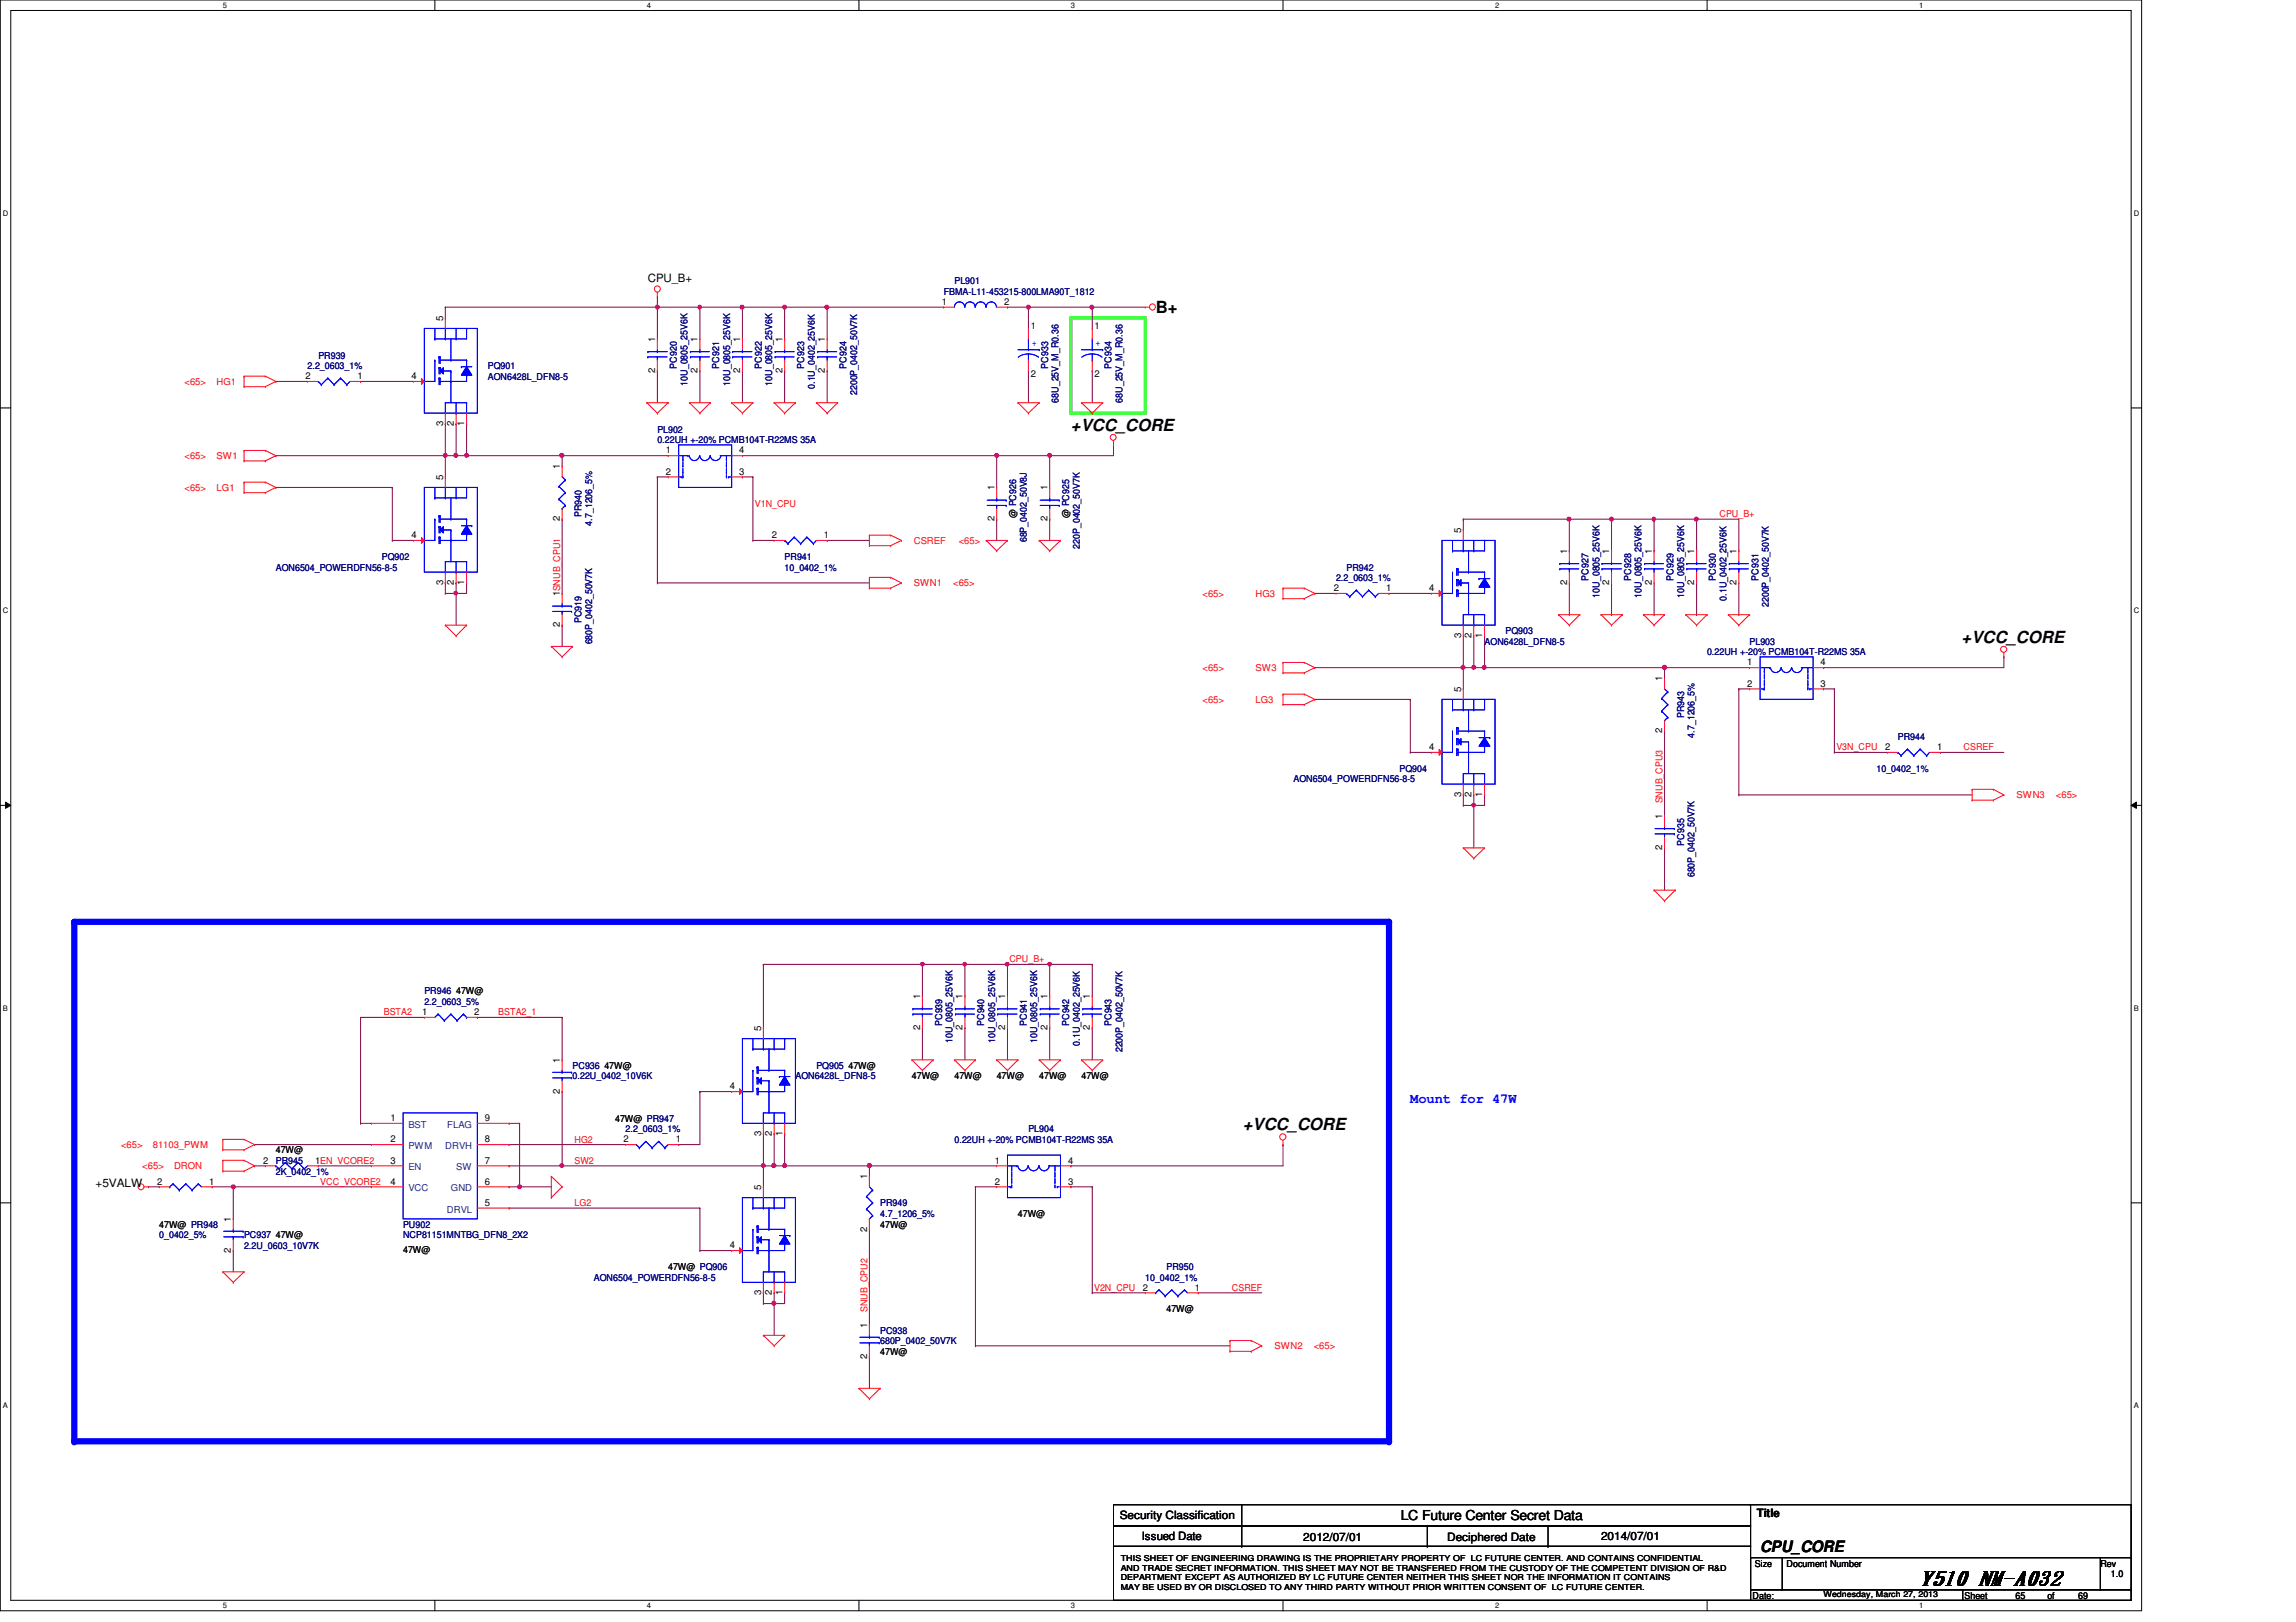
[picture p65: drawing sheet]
<svg xmlns="http://www.w3.org/2000/svg" width="297mm" height="210mm" viewBox="0 0 297 210" stroke-linecap="round" stroke-linejoin="round" font-family="sans-serif">
<defs><g id="words">
<text font-size="2.6" x="248.4" y="205.1">Y510 NM-A032</text>
<g font-size="2.2">
<text x="149.5" y="40.6">B+</text>
<text x="138.6" y="55.8">+VCC_CORE</text>
<text x="253.8" y="83.2">+VCC_CORE</text>
<text x="160.8" y="146.3">+VCC_CORE</text>
</g>
<text font-size="2" x="227.7" y="200.8">CPU_CORE</text>
<text font-size="1.8" fill="#00f" x="182.5" y="142.8">Mount for 47W</text>
<text font-size="1.8" x="181.2" y="196.8">LC Future Center Secret Data</text>
<g font-size="1.5">
<text x="83.8" y="36.4">CPU_B+</text>
<text x="12.4" y="153.6">+5VALW</text>
<text x="144.9" y="196.6">Security Classification</text>
<text x="227.3" y="196.3">Title</text>
<text x="147.7" y="199.3">Issued Date</text>
<text x="168.6" y="199.4">2012/07/01</text>
<text x="187.2" y="199.4">Deciphered Date</text>
<text x="207.1" y="199.3">2014/07/01</text>
</g>
<g font-size="1.2">
<text x="57.3" y="41.5" transform="rotate(-90 57.3 41.5)">5</text>
<text x="121.8" y="39.5">1</text>
<text x="129.9" y="39.5">2</text>
<text x="84.7" y="44.3" transform="rotate(-90 84.7 44.3)">1</text>
<text x="90.3" y="44.3" transform="rotate(-90 90.3 44.3)">1</text>
<text x="95.8" y="44.3" transform="rotate(-90 95.8 44.3)">1</text>
<text x="101.2" y="44.3" transform="rotate(-90 101.2 44.3)">1</text>
<text x="106.7" y="44.3" transform="rotate(-90 106.7 44.3)">1</text>
<text x="133.3" y="42.6">1</text>
<text x="141.6" y="42.6">1</text>
<text x="39.5" y="49.1">2</text>
<text x="46.3" y="49.1">1</text>
<text x="53.3" y="49.1">4</text>
<text x="84.7" y="48.3" transform="rotate(-90 84.7 48.3)">2</text>
<text x="90.3" y="48.3" transform="rotate(-90 90.3 48.3)">2</text>
<text x="95.8" y="48.3" transform="rotate(-90 95.8 48.3)">2</text>
<text x="101.2" y="48.3" transform="rotate(-90 101.2 48.3)">2</text>
<text x="106.7" y="48.3" transform="rotate(-90 106.7 48.3)">2</text>
<text x="133.3" y="48.7">2</text>
<text x="141.6" y="48.7">2</text>
<text x="57.3" y="55.1" transform="rotate(-90 57.3 55.1)">3</text>
<text x="58.7" y="55.1" transform="rotate(-90 58.7 55.1)">2</text>
<text x="60.1" y="55.1" transform="rotate(-90 60.1 55.1)">1</text>
<text x="86.1" y="58.7">1</text>
<text x="95.6" y="58.7">4</text>
<text x="57.3" y="62.1" transform="rotate(-90 57.3 62.1)">5</text>
<text x="72.4" y="60.7" transform="rotate(-90 72.4 60.7)">1</text>
<text x="86.1" y="61.4">2</text>
<text x="95.6" y="61.4">3</text>
<text x="128.6" y="63.5" transform="rotate(-90 128.6 63.5)">1</text>
<text x="135.5" y="63.5" transform="rotate(-90 135.5 63.5)">1</text>
<text x="53.3" y="69.6">4</text>
<text x="72.4" y="67.5" transform="rotate(-90 72.4 67.5)">2</text>
<text x="99.9" y="69.6">2</text>
<text x="106.6" y="69.6">1</text>
<text x="128.6" y="67.5" transform="rotate(-90 128.6 67.5)">2</text>
<text x="131.5" y="67.1" transform="rotate(-90 131.5 67.1)">@ PC926</text>
<text x="135.5" y="67.5" transform="rotate(-90 135.5 67.5)">2</text>
<text x="138.3" y="67.1" transform="rotate(-90 138.3 67.1)">@ PC925</text>
<text x="189" y="69" transform="rotate(-90 189 69)">5</text>
<text x="202.7" y="71.7" transform="rotate(-90 202.7 71.7)">1</text>
<text x="208.2" y="71.7" transform="rotate(-90 208.2 71.7)">1</text>
<text x="213.7" y="71.7" transform="rotate(-90 213.7 71.7)">1</text>
<text x="219.2" y="71.7" transform="rotate(-90 219.2 71.7)">1</text>
<text x="224.7" y="71.7" transform="rotate(-90 224.7 71.7)">1</text>
<text x="57.3" y="75.7" transform="rotate(-90 57.3 75.7)">3</text>
<text x="58.7" y="75.7" transform="rotate(-90 58.7 75.7)">2</text>
<text x="60.1" y="75.7" transform="rotate(-90 60.1 75.7)">1</text>
<text x="72.4" y="77.2" transform="rotate(-90 72.4 77.2)">1SNUB_CPU1</text>
<text x="172.5" y="76.5">2</text>
<text x="179.3" y="76.5">1</text>
<text x="184.9" y="76.5">4</text>
<text x="202.7" y="75.7" transform="rotate(-90 202.7 75.7)">2</text>
<text x="208.2" y="75.7" transform="rotate(-90 208.2 75.7)">2</text>
<text x="213.7" y="75.7" transform="rotate(-90 213.7 75.7)">2</text>
<text x="219.2" y="75.7" transform="rotate(-90 219.2 75.7)">2</text>
<text x="224.7" y="75.7" transform="rotate(-90 224.7 75.7)">2</text>
<text x="72.4" y="81.2" transform="rotate(-90 72.4 81.2)">2</text>
<text x="189" y="82.5" transform="rotate(-90 189 82.5)">3</text>
<text x="190.4" y="82.5" transform="rotate(-90 190.4 82.5)">2</text>
<text x="191.8" y="82.5" transform="rotate(-90 191.8 82.5)">1</text>
<text x="189" y="89.5" transform="rotate(-90 189 89.5)">5</text>
<text x="215" y="88.2" transform="rotate(-90 215 88.2)">1</text>
<text x="226.1" y="86.1">1</text>
<text x="226.1" y="88.9">2</text>
<text x="235.5" y="88.9">3</text>
<text x="235.5" y="86.1">4</text>
<text x="215" y="94.9" transform="rotate(-90 215 94.9)">2</text>
<text x="184.9" y="97.1">4</text>
<text x="243.9" y="97.1">2</text>
<text x="250.6" y="97.1">1</text>
<text x="189" y="103.1" transform="rotate(-90 189 103.1)">3</text>
<text x="190.4" y="103.1" transform="rotate(-90 190.4 103.1)">2</text>
<text x="191.8" y="103.1" transform="rotate(-90 191.8 103.1)">1</text>
<text x="215" y="106" transform="rotate(-90 215 106)">1</text>
<text x="215" y="110" transform="rotate(-90 215 110)">2</text>
<text x="54.6" y="131.4">1</text>
<text x="59" y="128.7">47W@</text>
<text x="61.3" y="131.4">2</text>
<text x="119" y="129.3" transform="rotate(-90 119 129.3)">1</text>
<text x="124.5" y="129.3" transform="rotate(-90 124.5 129.3)">1</text>
<text x="130" y="129.3" transform="rotate(-90 130 129.3)">1</text>
<text x="135.5" y="129.3" transform="rotate(-90 135.5 129.3)">1</text>
<text x="141" y="129.3" transform="rotate(-90 141 129.3)">1</text>
<text x="72.4" y="137.5" transform="rotate(-90 72.4 137.5)">1</text>
<text x="98.5" y="133.4" transform="rotate(-90 98.5 133.4)">5</text>
<text x="119" y="133.3" transform="rotate(-90 119 133.3)">2</text>
<text x="124.5" y="133.3" transform="rotate(-90 124.5 133.3)">2</text>
<text x="130" y="133.3" transform="rotate(-90 130 133.3)">2</text>
<text x="135.5" y="133.3" transform="rotate(-90 135.5 133.3)">2</text>
<text x="141" y="133.3" transform="rotate(-90 141 133.3)">2</text>
<text x="72.4" y="141.5" transform="rotate(-90 72.4 141.5)">2</text>
<text x="78.2" y="138.3">47W@</text>
<text x="94.4" y="141">4</text>
<text x="109.8" y="138.3">47W@</text>
<text x="118" y="139.7">47W@</text>
<text x="123.5" y="139.7">47W@</text>
<text x="128.9" y="139.7">47W@</text>
<text x="134.4" y="139.7">47W@</text>
<text x="139.9" y="139.7">47W@</text>
<text x="35.7" y="149.3">47W@</text>
<text x="50.5" y="145.1">1</text>
<text x="50.5" y="147.8">2</text>
<text x="62.7" y="145.1">9</text>
<text x="62.7" y="147.8">8</text>
<text x="79.6" y="145.2">47W@ PR947</text>
<text x="80.7" y="147.8">2</text>
<text x="87.4" y="147.8">1</text>
<text x="98.5" y="147" transform="rotate(-90 98.5 147)">3</text>
<text x="99.9" y="147" transform="rotate(-90 99.9 147)">2</text>
<text x="101.2" y="147" transform="rotate(-90 101.2 147)">1</text>
<text x="20.3" y="153.3">2</text>
<text x="27" y="153.3">1</text>
<text x="34" y="150.6">2</text>
<text x="40.8" y="150.6">1EN_VCORE2</text>
<text x="50.5" y="150.6">3</text>
<text x="50.5" y="153.3">4</text>
<text x="62.7" y="150.6">7</text>
<text x="62.7" y="153.3">6</text>
<text x="98.5" y="154" transform="rotate(-90 98.5 154)">5</text>
<text x="112.2" y="152.6" transform="rotate(-90 112.2 152.6)">1</text>
<text x="128.7" y="150.6">1</text>
<text x="128.7" y="153.3">2</text>
<text x="138.2" y="153.3">3</text>
<text x="138.2" y="150.6">4</text>
<text x="20.6" y="158.9">47W@ PR948</text>
<text x="29.9" y="158.1" transform="rotate(-90 29.9 158.1)">1</text>
<text x="35.7" y="160.2">47W@</text>
<text x="62.7" y="156">5</text>
<text x="94.4" y="161.5">4</text>
<text x="112.2" y="159.4" transform="rotate(-90 112.2 159.4)">2</text>
<text x="113.9" y="158.9">47W@</text>
<text x="131.7" y="157.5">47W@</text>
<text x="29.9" y="162.1" transform="rotate(-90 29.9 162.1)">2</text>
<text x="52.2" y="162.1">47W@</text>
<text x="86.4" y="164.3">47W@ PQ906</text>
<text x="98.5" y="167.6" transform="rotate(-90 98.5 167.6)">3</text>
<text x="99.9" y="167.6" transform="rotate(-90 99.9 167.6)">2</text>
<text x="101.2" y="167.6" transform="rotate(-90 101.2 167.6)">1</text>
<text x="147.9" y="167">2</text>
<text x="154.6" y="167">1</text>
<text x="112.2" y="171.8" transform="rotate(-90 112.2 171.8)">1</text>
<text x="150.9" y="169.8">47W@</text>
<text x="112.2" y="175.8" transform="rotate(-90 112.2 175.8)">2</text>
<text x="113.9" y="175.3">47W@</text>
<text x="227" y="202.7">Size</text>
<text x="231.1" y="202.7">Document Number</text>
<text x="271.7" y="202.7">Rev</text>
<text x="226.7" y="206.9">Date:</text>
<text x="254.2" y="206.9">Sheet</text>
<text x="260.8" y="206.9">65</text>
<text x="264.9" y="206.9">of</text>
<text x="268.9" y="206.9">69</text>
<text x="273.1" y="204.1">1.0</text>
</g>
<g font-size="1.2" fill="#000080">
<text x="122.1" y="38.1">FBMA-L11-453215-800LMA90T_1812</text>
<text x="123.5" y="36.8">PL901</text>
<text x="39.8" y="47.8">2.2_0603_1%</text>
<text x="41.2" y="46.4">PR939</text>
<text x="63.1" y="47.8">PQ901</text>
<text x="87.6" y="47.7" transform="rotate(-90 87.6 47.7)">PC920</text>
<text x="93" y="47.7" transform="rotate(-90 93 47.7)">PC921</text>
<text x="98.5" y="47.7" transform="rotate(-90 98.5 47.7)">PC922</text>
<text x="104.1" y="47.7" transform="rotate(-90 104.1 47.7)">PC923</text>
<text x="109.5" y="47.7" transform="rotate(-90 109.5 47.7)">PC924</text>
<text x="135.6" y="47.7" transform="rotate(-90 135.6 47.7)">PC933</text>
<text x="143.8" y="47.7" transform="rotate(-90 143.8 47.7)">PC934</text>
<text x="63.1" y="49.1">AON6428L_DFN8-5</text>
<text x="88.9" y="49.9" transform="rotate(-90 88.9 49.9)">10U_0805_25V6K</text>
<text x="94.4" y="49.9" transform="rotate(-90 94.4 49.9)">10U_0805_25V6K</text>
<text x="99.9" y="49.9" transform="rotate(-90 99.9 49.9)">10U_0805_25V6K</text>
<text x="105.4" y="50.3" transform="rotate(-90 105.4 50.3)">0.1U_0402_25V6K</text>
<text x="110.9" y="51.1" transform="rotate(-90 110.9 51.1)">2200P_0402_50V7K</text>
<text x="136.9" y="52.1" transform="rotate(-90 136.9 52.1)">68U_25V_M_R0.36</text>
<text x="145.2" y="52.1" transform="rotate(-90 145.2 52.1)">68U_25V_M_R0.36</text>
<text x="85" y="56">PL902</text>
<text x="85" y="57.4">0.22UH +-20% PCMB104T-R22MS 35A</text>
<text x="75.2" y="66.9" transform="rotate(-90 75.2 66.9)">PR940</text>
<text x="76.6" y="68" transform="rotate(-90 76.6 68)">4.7_1206_5%</text>
<text x="132.8" y="70.2" transform="rotate(-90 132.8 70.2)">68P_0402_50V8J</text>
<text x="139.7" y="71" transform="rotate(-90 139.7 71)">220P_0402_50V7K</text>
<text x="35.7" y="73.8">AON6504_POWERDFN56-8-5</text>
<text x="49.4" y="72.4">PQ902</text>
<text x="101.5" y="72.4">PR941</text>
<text x="101.5" y="73.8">10_0402_1%</text>
<text x="172.8" y="75.2">2.2_0603_1%</text>
<text x="174.2" y="73.8">PR942</text>
<text x="205.5" y="75.1" transform="rotate(-90 205.5 75.1)">PC927</text>
<text x="206.9" y="77.3" transform="rotate(-90 206.9 77.3)">10U_0805_25V6K</text>
<text x="211" y="75.1" transform="rotate(-90 211 75.1)">PC928</text>
<text x="212.4" y="77.3" transform="rotate(-90 212.4 77.3)">10U_0805_25V6K</text>
<text x="216.5" y="75.1" transform="rotate(-90 216.5 75.1)">PC929</text>
<text x="217.9" y="77.3" transform="rotate(-90 217.9 77.3)">10U_0805_25V6K</text>
<text x="222" y="75.1" transform="rotate(-90 222 75.1)">PC930</text>
<text x="223.3" y="77.8" transform="rotate(-90 223.3 77.8)">0.1U_0402_25V6K</text>
<text x="227.5" y="75.1" transform="rotate(-90 227.5 75.1)">PC931</text>
<text x="75.2" y="80.6" transform="rotate(-90 75.2 80.6)">PC919</text>
<text x="76.6" y="83.4" transform="rotate(-90 76.6 83.4)">680P_0402_50V7K</text>
<text x="192.1" y="83.4">AON6428L_DFN8-5</text>
<text x="194.8" y="82">PQ903</text>
<text x="226.4" y="83.4">PL903</text>
<text x="228.9" y="78.6" transform="rotate(-90 228.9 78.6)">2200P_0402_50V7K</text>
<text x="220.8" y="84.8">0.22UH +-20% PCMB104T-R22MS 35A</text>
<text x="217.9" y="93" transform="rotate(-90 217.9 93)">PR943</text>
<text x="219.2" y="95.5" transform="rotate(-90 219.2 95.5)">4.7_1206_5%</text>
<text x="245.5" y="95.8">PR944</text>
<text x="167.3" y="101.3">AON6504_POWERDFN56-8-5</text>
<text x="181.1" y="99.9">PQ904</text>
<text x="242.8" y="99.9">10_0402_1%</text>
<text x="217.9" y="109.4" transform="rotate(-90 217.9 109.4)">PC935</text>
<text x="219.2" y="113.5" transform="rotate(-90 219.2 113.5)">680P_0402_50V7K</text>
<text x="54.9" y="128.7">PR946</text>
<text x="54.9" y="130">2.2_0603_5%</text>
<text x="121.9" y="132.8" transform="rotate(-90 121.9 132.8)">PC939</text>
<text x="123.2" y="135" transform="rotate(-90 123.2 135)">10U_0805_25V6K</text>
<text x="127.3" y="132.8" transform="rotate(-90 127.3 132.8)">PC940</text>
<text x="128.7" y="135" transform="rotate(-90 128.7 135)">10U_0805_25V6K</text>
<text x="132.8" y="132.8" transform="rotate(-90 132.8 132.8)">PC941</text>
<text x="134.2" y="135" transform="rotate(-90 134.2 135)">10U_0805_25V6K</text>
<text x="138.3" y="132.8" transform="rotate(-90 138.3 132.8)">PC942</text>
<text x="139.7" y="135.3" transform="rotate(-90 139.7 135.3)">0.1U_0402_25V6K</text>
<text x="143.8" y="132.8" transform="rotate(-90 143.8 132.8)">PC943</text>
<text x="145.2" y="136.2" transform="rotate(-90 145.2 136.2)">2200P_0402_50V7K</text>
<text x="74.1" y="138.3">PC936</text>
<text x="74.1" y="139.7">0.22U_0402_10V6K</text>
<text x="102.9" y="139.7">AON6428L_DFN8-5</text>
<text x="105.6" y="138.3">PQ905</text>
<text x="80.9" y="146.5">2.2_0603_1%</text>
<text x="123.5" y="147.9">0.22UH +-20% PCMB104T-R22MS 35A</text>
<text x="133.1" y="146.5">PL904</text>
<text x="35.7" y="150.6">PR945</text>
<text x="35.7" y="152">2K_0402_1%</text>
<text x="20.6" y="160.2">0_0402_5%</text>
<text x="31.6" y="160.2">PC937</text>
<text x="31.6" y="161.6">2.2U_0603_10V7K</text>
<text x="52.2" y="160.2">NCP81151MNTBG_DFN8_2X2</text>
<text x="52.2" y="158.9">PU902</text>
<text x="113.9" y="156.1">PR949</text>
<text x="113.9" y="157.5">4.7_1206_5%</text>
<text x="76.8" y="165.7">AON6504_POWERDFN56-8-5</text>
<text x="148.2" y="165.7">10_0402_1%</text>
<text x="150.9" y="164.3">PR950</text>
<text x="113.9" y="172.6">PC938</text>
<text x="113.9" y="173.9">680P_0402_50V7K</text>
</g>
<g font-size="1.2" fill="#00f">
<text x="133.5" y="44.7">+</text>
<text x="141.7" y="44.7">+</text>
</g>
<g font-size="1.2" fill="#f00">
<text x="23.9" y="49.8">&lt;65&gt;</text>
<text x="28" y="49.8">HG1</text>
<text x="23.9" y="59.4">&lt;65&gt;</text>
<text x="28" y="59.4">SW1</text>
<text x="23.9" y="63.5">&lt;65&gt;</text>
<text x="28" y="63.5">LG1</text>
<text x="97.7" y="65.6">V1N_CPU</text>
<text x="118.2" y="70.4">CSREF</text>
<text x="124" y="70.4">&lt;65&gt;</text>
<text x="222.5" y="66.9">CPU_B+</text>
<text x="118.2" y="75.9">SWN1</text>
<text x="123.3" y="75.9">&lt;65&gt;</text>
<text x="155.6" y="77.3">&lt;65&gt;</text>
<text x="162.4" y="77.3">HG3</text>
<text x="155.6" y="86.9">&lt;65&gt;</text>
<text x="162.4" y="86.9">SW3</text>
<text x="155.6" y="91">&lt;65&gt;</text>
<text x="162.4" y="91">LG3</text>
<text x="237.6" y="97.1">V3N_CPU</text>
<text x="254" y="97.1">CSREF</text>
<text x="215.1" y="104" transform="rotate(-90 215.1 104)">SNUB_CPU3</text>
<text x="260.9" y="103.3">SWN3</text>
<text x="266" y="103.3">&lt;65&gt;</text>
<text x="130.6" y="124.5">CPU_B+</text>
<text x="49.7" y="131.4">BSTA2</text>
<text x="64.5" y="131.4">BSTA2_1</text>
<text x="15.7" y="148.6">&lt;65&gt;</text>
<text x="19.8" y="148.6">81103_PWM</text>
<text x="74.3" y="147.9">HG2</text>
<text x="18.4" y="151.3">&lt;65&gt;</text>
<text x="22.5" y="151.3">DRON</text>
<text x="41.4" y="153.3">VCC_VCORE2</text>
<text x="74.3" y="150.6">SW2</text>
<text x="74.3" y="156.1">LG2</text>
<text x="141.6" y="167">V2N_CPU</text>
<text x="159.4" y="167">CSREF</text>
<text x="112.2" y="169.8" transform="rotate(-90 112.2 169.8)">SNUB_CPU2</text>
<text x="164.9" y="174.6">SWN2</text>
<text x="170" y="174.6">&lt;65&gt;</text>
</g>
<g font-size="1.2" fill="#004080">
<text x="52.8" y="146">BST</text>
<text x="52.8" y="148.7">PWM</text>
<text x="57.6" y="148.7">DRVH</text>
<text x="57.9" y="146">FLAG</text>
<text x="52.8" y="151.5">EN</text>
<text x="52.8" y="154.2">VCC</text>
<text x="58.3" y="154.2">GND</text>
<text x="59" y="151.5">SW</text>
<text x="57.8" y="156.9">DRVL</text>
</g>
<g font-size="1.1">
<text x="145" y="202">THIS SHEET OF ENGINEERING DRAWING IS THE PROPRIETARY PROPERTY OF LC FUTURE CENTER. AND CONTAINS CONFIDENTIAL</text>
<text x="145" y="203.2">AND TRADE SECRET INFORMATION. THIS SHEET MAY NOT BE TRANSFERED FROM THE CUSTODY OF THE COMPETENT DIVISION OF R&amp;D</text>
<text x="145" y="204.5">DEPARTMENT EXCEPT AS AUTHORIZED BY LC FUTURE CENTER NEITHER THIS SHEET NOR THE INFORMATION IT CONTAINS</text>
<text x="145" y="205.7">MAY BE USED BY OR DISCLOSED TO ANY THIRD PARTY WITHOUT PRIOR WRITTEN CONSENT OF LC FUTURE CENTER.</text>
<text x="235.9" y="206.7">Wednesday, March 27, 2013</text>
</g>
<g font-size="1">
<text x="28.8" y="1">5</text>
<text x="83.7" y="1">4</text>
<text x="138.6" y="1">3</text>
<text x="193.4" y="1">2</text>
<text x="248.3" y="1">1</text>
<text x=".4" y="27.9">D</text>
<text x="276.1" y="27.9">D</text>
<text x=".4" y="79.4">C</text>
<text x="276.1" y="79.4">C</text>
<text x=".4" y="130.8">B</text>
<text x="276.1" y="130.8">B</text>
<text x=".4" y="182.2">A</text>
<text x="276.1" y="182.2">A</text>
<text x="28.8" y="208.1">5</text>
<text x="83.7" y="208.1">4</text>
<text x="138.6" y="208.1">3</text>
<text x="193.4" y="208.1">2</text>
<text x="248.3" y="208.1">1</text>
</g>
</g></defs>
<path d="M0 0h277.1v208.4h-277.1zM1.4 1.4h274.3v205.7h-274.3z" fill="none" stroke="#000" stroke-width=".13"/>
<g fill="#fff">
<path d="M28.8 .1h.6v1.1h-.6z"/>
<path d="M28.8 207.2h.6v1.1h-.6z"/>
</g>
<path d="M56.3 0v1.4M56.3 207.1v1.3" fill="none" stroke="#000" stroke-width=".13"/>
<g fill="#fff">
<path d="M83.7 .1h.5v1.1h-.5z"/>
<path d="M83.7 207.2h.5v1.1h-.5z"/>
</g>
<path d="M111.1 0v1.4M111.1 207.1v1.3" fill="none" stroke="#000" stroke-width=".13"/>
<g fill="#fff">
<path d="M138.6 .1h.5v1.1h-.5z"/>
<path d="M138.6 207.2h.5v1.1h-.5z"/>
</g>
<path d="M166 0v1.4M166 207.1v1.3" fill="none" stroke="#000" stroke-width=".13"/>
<g fill="#fff">
<path d="M193.4 .1h.6v1.1h-.6z"/>
<path d="M193.4 207.2h.6v1.1h-.6z"/>
</g>
<path d="M220.8 0v1.4M220.8 207.1v1.3" fill="none" stroke="#000" stroke-width=".13"/>
<g fill="#fff">
<path d="M248.3 .1h.5v1.1h-.5z"/>
<path d="M248.3 207.2h.5v1.1h-.5z"/>
<path d="M.4 27.1h.7v1.1h-.7z"/>
<path d="M276.1 27.1h.7v1.1h-.7z"/>
<path d="M.4 78.5h.7v1.1h-.7z"/>
<path d="M276.1 78.5h.7v1.1h-.7z"/>
</g>
<path d="M0 52.8h1.4M275.7 52.8h1.4" fill="none" stroke="#000" stroke-width=".13"/>
<g fill="#fff">
<path d="M.4 129.9h.6v1.1h-.6z"/>
<path d="M276.1 129.9h.6v1.1h-.6z"/>
</g>
<path d="M0 104.2h1.4M.7 103.8l.7 .4-.7 .4zM275.7 104.2l.7-.4v.8zM275.7 104.2h1.4" fill="none" stroke="#000" stroke-width=".13"/>
<path d="M.7 103.8l.7 .4-.7 .4zM275.7 104.2l.7-.4v.8z" fill="#000"/>
<g fill="#fff">
<path d="M.4 181.4h.6v1.1h-.6z"/>
<path d="M276.1 181.4h.6v1.1h-.6z"/>
</g>
<path d="M0 155.7h1.4M275.7 155.7h1.4" fill="none" stroke="#000" stroke-width=".13"/>
<path d="M9.6 186.5h170.1" fill="none" stroke="#00f" stroke-width=".8"/>
<circle cx="179.7" cy="186.5" r=".4" fill="#00f"/>
<path d="M179.7 119.3v67.2" fill="none" stroke="#00f" stroke-width=".8"/>
<circle cx="179.7" cy="119.3" r=".4" fill="#00f"/>
<path d="M9.6 119.3h170.1" fill="none" stroke="#00f" stroke-width=".8"/>
<circle cx="9.6" cy="119.3" r=".4" fill="#00f"/>
<path d="M9.6 119.3v67.2" fill="none" stroke="#00f" stroke-width=".8"/>
<circle cx="9.6" cy="186.5" r=".4" fill="#00f"/>
<path d="M138.6 41.1h9.6v12.4h-9.6z" fill="none" stroke="#0f0" stroke-width=".38"/>
<path d="M46.6 49.4h.1M46.6 49.4h6.9M59 59h.1M60.4 54.9h.1M60.4 54.9v4.1h-1.4M97.4 69.9h.1M97.4 69.9h2.8" fill="none" stroke="#800040" stroke-width=".13"/>
<circle cx="59" cy="58.9" r=".26" fill="#f0f"/>
<circle cx="59" cy="58.9" r=".26" fill="none" stroke="#f0f" stroke-width=".13"/>
<g fill="none" stroke="#800040" stroke-width=".13">
<path d="M57.6 39.8h.1M57.6 39.8v1.3M85 38.4h.1M85 38.4v1.4M57.6 54.9h.1M57.6 54.9v4.1M35.7 63.1h.1M35.7 63.1h15.1M97.4 61.7h.1M97.4 61.7v8.2M179.7 76.8h.1M179.7 76.8h5.5"/>
<path d="M189.3 67.2h.1M189.3 67.2v1.4M215.3 86.4h.1M215.3 86.4h11.1M237.3 97.4h.1M237.3 97.4h6.9M251 97.4h.1M251 97.4h8.2"/>
</g>
<circle cx="215.3" cy="86.4" r=".26" fill="#f0f"/>
<circle cx="215.3" cy="86.4" r=".26" fill="none" stroke="#f0f" stroke-width=".13"/>
<path d="M189.3 86.4h.1M189.3 86.4h1.4M190.7 86.4h.1M190.7 82.3v4.1M192.1 86.4h.1M192.1 82.3v4.1M237.3 89.2h.1M237.3 89.2v8.2" fill="none" stroke="#800040" stroke-width=".13"/>
<circle cx="189.3" cy="86.4" r=".26" fill="#f0f"/>
<circle cx="189.3" cy="86.4" r=".26" fill="none" stroke="#f0f" stroke-width=".13"/>
<path d="M57.6 59h.1M59 54.9h.1M59 54.9v4.1h-1.4M170.1 86.4h.1M170.1 86.4h19.2" fill="none" stroke="#800040" stroke-width=".13"/>
<circle cx="57.6" cy="58.9" r=".26" fill="#f0f"/>
<circle cx="57.6" cy="58.9" r=".26" fill="none" stroke="#f0f" stroke-width=".13"/>
<g fill="none" stroke="#800040" stroke-width=".13">
<path d="M57.6 39.8h.1M57.6 39.8h27.4M72.7 59h.1M72.7 59h13.7M59 76.8h.1M59 76.8v4.1M85 61.7h.1M85 61.7h1.4M96.1 61.7h.1M96.1 61.7h1.3M170.1 90.5h.1M170.1 90.5h12.4"/>
<path d="M189.3 86.4h.1M189.3 82.3v4.1M225 89.2h.1M225 89.2v13.7M235.9 86.4h.1M259.2 85h.1M259.2 85v1.4h-23.3M225 102.9h.1M225 102.9h30.1"/>
</g>
<circle cx="72.7" cy="58.9" r=".26" fill="#f0f"/>
<circle cx="72.7" cy="58.9" r=".26" fill="none" stroke="#f0f" stroke-width=".13"/>
<path d="M59 76.8h.1M59 76.8h1.4" fill="none" stroke="#800040" stroke-width=".13"/>
<circle cx="59" cy="76.8" r=".25" fill="#f0f"/>
<circle cx="59" cy="76.8" r=".25" fill="none" stroke="#f0f" stroke-width=".13"/>
<path d="M189.3 102.9h.1M189.3 102.9v1.3M190.7 104.2h.1M190.7 104.2v5.5M192.1 102.9h.1M192.1 102.9v1.3h-1.4" fill="none" stroke="#800040" stroke-width=".13"/>
<circle cx="190.7" cy="104.2" r=".25" fill="#f0f"/>
<circle cx="190.7" cy="104.2" r=".25" fill="none" stroke="#f0f" stroke-width=".13"/>
<path d="M35.7 59h.1M35.7 59h21.9M57.6 59h.1M57.6 59v2.7M107 69.9h.1M107 69.9h5.5M189.3 86.4h.1M189.3 86.4v2.8M215.3 86.4h.1M215.3 86.4v1.4" fill="none" stroke="#800040" stroke-width=".13"/>
<circle cx="215.3" cy="86.4" r=".26" fill="#f0f"/>
<circle cx="215.3" cy="86.4" r=".26" fill="none" stroke="#f0f" stroke-width=".13"/>
<path d="M135.8 59h.1M135.8 59h8.3M57.6 75.4h.1M57.6 75.4v1.4M190.7 86.4h.1M190.7 86.4h1.4M215.3 94.6h.1M215.3 94.6v11M215.3 109.7h.1M215.3 109.7v5.5" fill="none" stroke="#800040" stroke-width=".13"/>
<circle cx="190.7" cy="86.4" r=".26" fill="#f0f"/>
<circle cx="190.7" cy="86.4" r=".26" fill="none" stroke="#f0f" stroke-width=".13"/>
<path d="M72.7 59h.1M72.7 59v1.3M60.4 75.4h.1M60.4 75.4v1.4M72.7 80.9h.1M72.7 80.9v2.8" fill="none" stroke="#800040" stroke-width=".13"/>
<circle cx="72.7" cy="58.9" r=".26" fill="#f0f"/>
<circle cx="72.7" cy="58.9" r=".26" fill="none" stroke="#f0f" stroke-width=".13"/>
<g fill="none" stroke="#800040" stroke-width=".13">
<path d="M72.7 67.2h.1M72.7 67.2v9.6M85 61.7h.1M85 75.4h.1M85 61.7v13.7M85 75.4h27.5M189.3 67.2h.1M189.3 67.2h13.7M235.9 89.2h.1M235.9 89.2h1.4M98.8 150.9h.1M98.8 150.9v2.7"/>
<path d="M112.5 150.9h.1M112.5 150.9h16.4M126.2 153.6h.1M126.2 153.6h2.7M126.2 153.6v20.6M138.6 153.6h.1M138.6 150.9h.1M138.6 153.6h2.7M138.6 150.9h27.4M141.3 153.6h.1M141.3 153.6v13.7M100.2 168.7h.1"/>
<path d="M100.2 168.7h1.3M126.2 174.2h.1M126.2 174.2h32.9M141.3 167.3h.1M141.3 167.3h6.9"/>
</g>
<circle cx="112.5" cy="150.8" r=".26" fill="#f0f"/>
<circle cx="112.5" cy="150.8" r=".26" fill="none" stroke="#f0f" stroke-width=".13"/>
<path d="M98.8 150.9h.1M98.8 150.9h1.4" fill="none" stroke="#800040" stroke-width=".13"/>
<circle cx="100.1" cy="150.8" r=".26" fill="#f0f"/>
<circle cx="100.1" cy="150.8" r=".26" fill="none" stroke="#f0f" stroke-width=".13"/>
<circle cx="98.8" cy="150.8" r=".26" fill="#f0f"/>
<circle cx="98.8" cy="150.8" r=".26" fill="none" stroke="#f0f" stroke-width=".13"/>
<path d="M90.5 141.3h.1M90.5 141.3h4.2M100.2 150.9h.1M101.5 146.7h.1M101.5 146.7v4.2h-1.3" fill="none" stroke="#800040" stroke-width=".13"/>
<circle cx="100.1" cy="150.8" r=".26" fill="#f0f"/>
<circle cx="100.1" cy="150.8" r=".26" fill="none" stroke="#f0f" stroke-width=".13"/>
<path d="M98.8 124.8h.1M98.8 124.8h20.5M166 148.1h.1M166 148.1v2.8M100.2 168.7h.1M100.2 168.7v4.1M155 167.3h.1M155 167.3h8.2" fill="none" stroke="#800040" stroke-width=".13"/>
<circle cx="100.1" cy="168.7" r=".26" fill="#f0f"/>
<circle cx="100.1" cy="168.7" r=".26" fill="none" stroke="#f0f" stroke-width=".13"/>
<path d="M112.5 150.9h.1M112.5 150.9v1.3M98.8 167.3h.1M98.8 167.3v1.4M101.5 167.3h.1M101.5 167.3v1.4M112.5 175.6h.1M112.5 175.6v4.1" fill="none" stroke="#800040" stroke-width=".13"/>
<circle cx="112.5" cy="150.8" r=".26" fill="#f0f"/>
<circle cx="112.5" cy="150.8" r=".26" fill="none" stroke="#f0f" stroke-width=".13"/>
<g fill="none" stroke="#800040" stroke-width=".13">
<path d="M35.7 49.4h.1M35.7 49.4h4.1M170.1 76.8h.1M170.1 76.8h2.7M46.6 131.7h.1M46.6 131.7h8.3M98.8 124.8h.1M98.8 124.8v8.2M46.6 145.4h.1M46.6 145.4h1.4M65.9 145.4h.1M65.9 145.4h1.3"/>
<path d="M67.2 145.4h.1M67.2 153.6h.1M67.2 145.4v8.2M67.2 153.6h4.1M72.7 150.9h.1M98.8 146.7h.1M98.8 146.7v4.2h-26.1M100.2 146.7h.1M100.2 146.7v4.2M112.5 159.1h.1M112.5 159.1v12.3M98.8 168.7h.1"/>
<path d="M100.2 167.3h.1M100.2 167.3v1.4h-1.4"/>
</g>
<circle cx="67.2" cy="153.6" r=".26" fill="#f0f"/>
<circle cx="67.2" cy="153.6" r=".26" fill="none" stroke="#f0f" stroke-width=".13"/>
<path d="M32.9 148.1h.1M32.9 148.1h15.1M72.7 141.3h.1M72.7 141.3v9.6" fill="none" stroke="#800040" stroke-width=".13"/>
<circle cx="72.7" cy="150.8" r=".26" fill="#f0f"/>
<circle cx="72.7" cy="150.8" r=".26" fill="none" stroke="#f0f" stroke-width=".13"/>
<g fill="none" stroke="#800040" stroke-width=".13">
<path d="M96.1 59h.1M96.1 59h39.7M128.9 59h.1M128.9 59v4.1M135.8 59h.1M135.8 59v4.1M50.8 63.1h.1M50.8 69.9h.1M50.8 63.1v6.8M50.8 69.9h2.7M182.5 90.5h.1M182.5 97.4h.1"/>
<path d="M182.5 90.5v6.9M182.5 97.4h2.7M46.6 131.7h.1M46.6 131.7v13.7M61.8 131.7h.1M61.8 131.7h10.9M72.7 131.7h.1M72.7 131.7v5.5M19.2 153.6h.1M19.2 153.6h1.4M32.9 150.9h.1M32.9 150.9h1.4"/>
<path d="M41.2 150.9h.1M41.2 150.9h6.8M65.9 150.9h.1M65.9 153.6h.1M65.9 148.1h.1M65.9 156.3h.1M65.9 150.9h6.8M65.9 153.6h1.3M65.9 148.1h15M65.9 156.3h24.6M87.8 148.1h.1M90.5 141.3h.1"/>
<path d="M90.5 156.3h.1M90.5 141.3v6.8h-2.7M90.5 156.3v5.5M30.2 161.8h.1M30.2 161.8v2.8M90.5 161.8h.1M90.5 161.8h4.2"/>
</g>
<circle cx="135.8" cy="58.9" r=".26" fill="#f0f"/>
<circle cx="135.8" cy="58.9" r=".26" fill="none" stroke="#f0f" stroke-width=".13"/>
<circle cx="128.9" cy="58.9" r=".26" fill="#f0f"/>
<circle cx="128.9" cy="58.9" r=".26" fill="none" stroke="#f0f" stroke-width=".13"/>
<path d="M135.8 67.2h.1M135.8 67.2v2.7M30.2 153.6h.1M30.2 153.6h17.8" fill="none" stroke="#800040" stroke-width=".13"/>
<circle cx="30.2" cy="153.6" r=".26" fill="#f0f"/>
<circle cx="30.2" cy="153.6" r=".26" fill="none" stroke="#f0f" stroke-width=".13"/>
<path d="M60.4 59h.1M60.4 59h12.3M27.5 153.6h.1M27.5 153.6h2.7M30.2 153.6h.1M30.2 153.6v4.1" fill="none" stroke="#800040" stroke-width=".13"/>
<circle cx="60.4" cy="58.9" r=".26" fill="#f0f"/>
<circle cx="60.4" cy="58.9" r=".26" fill="none" stroke="#f0f" stroke-width=".13"/>
<path d="M101.5 150.9h.1M101.5 150.9h11" fill="none" stroke="#800040" stroke-width=".13"/>
<circle cx="101.5" cy="150.8" r=".26" fill="#f0f"/>
<circle cx="101.5" cy="150.8" r=".26" fill="none" stroke="#f0f" stroke-width=".13"/>
<path d="M192.1 86.4h.1M192.1 86.4h23.2" fill="none" stroke="#800040" stroke-width=".13"/>
<circle cx="192" cy="86.4" r=".26" fill="#f0f"/>
<circle cx="192" cy="86.4" r=".26" fill="none" stroke="#f0f" stroke-width=".13"/>
<path d="M96.1 39.8h.1M96.1 39.8h5.4" fill="none" stroke="#800040" stroke-width=".13"/>
<circle cx="96" cy="39.8" r=".26" fill="#f0f"/>
<circle cx="96" cy="39.8" r=".26" fill="none" stroke="#f0f" stroke-width=".13"/>
<g fill="none" stroke="#800040" stroke-width=".13">
<path d="M85 39.8h.1M85 39.8h5.5M85 39.8v4.1M90.5 39.8h.1M90.5 39.8v4.1M96.1 39.8h.1M96.1 39.8v4.1M101.5 39.8h.1M101.5 39.8v4.1M141.3 39.8h.1M141.3 39.8h6.9M85 48h.1"/>
<path d="M85 48v4.1M90.5 48h.1M90.5 48v4.1M96.1 48h.1M96.1 48v4.1M101.5 48h.1M101.5 48v4.1M107 48h.1M107 48v4.1"/>
</g>
<circle cx="85" cy="39.8" r=".26" fill="#f0f"/>
<circle cx="85" cy="39.8" r=".26" fill="none" stroke="#f0f" stroke-width=".13"/>
<path d="M90.5 39.8h.1M90.5 39.8h5.6" fill="none" stroke="#800040" stroke-width=".13"/>
<path d="M90.4 39.6l.1-.1 .2 .1v.3l-.2 .1-.1-.1z" fill-rule="evenodd" fill="#f0f"/>
<path d="M90.4 39.6l.1-.1 .2 .1v.3l-.2 .1-.1-.1z" fill="none" stroke="#f0f" stroke-width=".13"/>
<path d="M107 39.8h.1M107 39.8h15.1" fill="none" stroke="#800040" stroke-width=".13"/>
<circle cx="107" cy="39.8" r=".26" fill="#f0f"/>
<circle cx="107" cy="39.8" r=".26" fill="none" stroke="#f0f" stroke-width=".13"/>
<g fill="none" stroke="#800040" stroke-width=".13">
<path d="M57.6 76.8h.1M59 75.4h.1M59 75.4v1.4h-1.4M203 79.5h.1M203 71.3h.1M203 67.2v4.1M203 75.4v4.1M208.5 79.5h.1M208.5 71.3h.1M208.5 67.2v4.1M208.5 75.4v4.1M214 71.3h.1"/>
<path d="M214 79.5h.1M214 67.2h.1M214 67.2v4.1M214 75.4v4.1M214 67.2h5.5v4.1M219.5 71.3h.1M219.5 79.5h.1M219.5 75.4v4.1M225 89.2h.1M225 89.2h1.4M189.3 104.2h.1M190.7 102.9h.1"/>
<path d="M190.7 102.9v1.3h-1.4"/>
</g>
<path d="M213.8 67l.1-.1 .3 .1-.1 .4h-.2h-.1z" fill-rule="evenodd" fill="#f0f"/>
<path d="M213.8 67l.1-.1 .3 .1-.1 .4h-.2h-.1z" fill="none" stroke="#f0f" stroke-width=".13"/>
<path d="M133 39.8h.1M133 39.8v2.7M133 48h.1M133 48v4.1" fill="none" stroke="#800040" stroke-width=".13"/>
<circle cx="133" cy="39.8" r=".26" fill="#f0f"/>
<circle cx="133" cy="39.8" r=".26" fill="none" stroke="#f0f" stroke-width=".13"/>
<path d="M219.5 67.2h.1M219.5 67.2h5.5v4.1M225 71.3h.1" fill="none" stroke="#800040" stroke-width=".13"/>
<circle cx="219.5" cy="67.2" r=".26" fill="#f0f"/>
<circle cx="219.5" cy="67.2" r=".26" fill="none" stroke="#f0f" stroke-width=".13"/>
<g fill="none" stroke="#800040" stroke-width=".13">
<path d="M225 79.5h.1M225 75.4v4.1M119.3 133h.1M119.3 124.8h.1M119.3 124.8v4.1M119.3 133v4.2M119.3 124.8h5.5M124.8 133h.1M124.8 124.8h.1M124.8 124.8v4.1M124.8 133v4.2M130.3 133h.1"/>
<path d="M130.3 133v4.2"/>
</g>
<circle cx="119.3" cy="124.8" r=".25" fill="#f0f"/>
<circle cx="119.3" cy="124.8" r=".25" fill="none" stroke="#f0f" stroke-width=".13"/>
<path d="M124.8 124.8h.1M124.8 124.8h5.5M130.3 124.8h.1M130.3 124.8v4.1" fill="none" stroke="#800040" stroke-width=".13"/>
<path d="M124.6 124.6h.4v.2v.1l-.2 .1-.2-.1z" fill-rule="evenodd" fill="#f0f"/>
<path d="M124.6 124.6h.4v.2v.1l-.2 .1-.2-.1z" fill="none" stroke="#f0f" stroke-width=".13"/>
<path d="M130.3 124.8h.1M130.3 124.8h5.5M135.8 133h.1M135.8 124.8h.1M135.8 124.8v4.1M135.8 133v4.2" fill="none" stroke="#800040" stroke-width=".13"/>
<circle cx="135.8" cy="124.8" r=".25" fill="#f0f"/>
<circle cx="135.8" cy="124.8" r=".25" fill="none" stroke="#f0f" stroke-width=".13"/>
<circle cx="130.3" cy="124.8" r=".25" fill="#f0f"/>
<circle cx="130.3" cy="124.8" r=".25" fill="none" stroke="#f0f" stroke-width=".13"/>
<path d="M101.5 39.8h.1M101.5 39.8h5.5M107 39.8h.1M107 39.8v4.1M135.8 124.8h.1M135.8 124.8h5.5M141.3 124.8h.1M141.3 133h.1M141.3 124.8v4.1M141.3 133v4.2" fill="none" stroke="#800040" stroke-width=".13"/>
<circle cx="101.5" cy="39.8" r=".26" fill="#f0f"/>
<circle cx="101.5" cy="39.8" r=".26" fill="none" stroke="#f0f" stroke-width=".13"/>
<path d="M208.5 67.2h.1M208.5 67.2h5.5" fill="none" stroke="#800040" stroke-width=".13"/>
<circle cx="208.5" cy="67.2" r=".26" fill="#f0f"/>
<circle cx="208.5" cy="67.2" r=".26" fill="none" stroke="#f0f" stroke-width=".13"/>
<path d="M203 67.2h.1M203 67.2h5.5" fill="none" stroke="#800040" stroke-width=".13"/>
<circle cx="203" cy="67.2" r=".26" fill="#f0f"/>
<circle cx="203" cy="67.2" r=".26" fill="none" stroke="#f0f" stroke-width=".13"/>
<path d="M130.3 39.8h.1M130.3 39.8h2.7M141.3 39.8h.1M141.3 39.8v2.7M141.3 48h.1M141.3 48v4.1M144.1 57.6h.1M144.1 57.6v1.4M128.9 67.2h.1M128.9 67.2v2.7" fill="none" stroke="#800040" stroke-width=".13"/>
<circle cx="141.3" cy="39.8" r=".26" fill="#f0f"/>
<circle cx="141.3" cy="39.8" r=".26" fill="none" stroke="#f0f" stroke-width=".13"/>
<path d="M133 39.8h.1M133 39.8h8.3" fill="none" stroke="#800040" stroke-width=".13"/>
<g fill="none" stroke="#f00" stroke-width=".13">
<path d="M85 37.8v.6M148.2 39.8h.1M148.2 39.8h.5M31.6 50h.1M31.6 48.7h.1M31.6 59.6h.1M31.6 58.3h.1M31.6 48.7h2.7M31.6 50h2.7M31.6 48.7v1.3M31.6 58.3v1.3M31.6 58.3h2.7"/>
<path d="M31.6 59.6h2.7M34.3 48.7h.1M34.3 50h.1M34.3 58.3h.1M34.3 59.6h.1M34.3 48.7l1.4 .7M34.3 58.3l1.4 .7M35.7 49.4h.1M35.7 59h.1M35.7 49.4l-1.4 .6M35.7 59l-1.4 .6M83.7 52.1h.1"/>
<path d="M83.7 52.1h2.7M83.7 52.1l1.3 1.4M85 53.5h.1M86.4 52.1h.1M86.4 59h.1M86.4 52.1l-1.4 1.4M86.4 59h1.4M89.2 52.1h.1M89.2 52.1h2.7M89.2 52.1l1.3 1.4M90.5 53.5h.1M90.5 43.9h.1"/>
<path d="M90.5 48h.1M90.5 43.9v1.4M90.5 46.6v1.4M91.9 52.1h.1M91.9 52.1l-1.4 1.4M94.7 52.1h.1M94.7 52.1h2.7M94.7 52.1l1.4 1.4M94.7 59h1.4M96.1 53.5h.1M96.1 59h.1M97.4 52.1h.1"/>
<path d="M97.4 52.1l-1.3 1.4M100.2 52.1h.1M100.2 52.1h2.7M100.2 52.1l1.3 1.4M101.5 53.5h.1M102.9 52.1h.1M102.9 52.1l-1.4 1.4M105.6 52.1h.1M105.6 52.1h2.8M105.6 52.1l1.4 1.4M107 53.5h.1M108.4 52.1h.1"/>
<path d="M108.4 52.1l-1.4 1.4M131.7 52.1h.1M131.7 52.1h2.7M131.7 52.1l1.3 1.4M133 53.5h.1M134.4 52.1h.1M134.4 52.1l-1.4 1.4M139.9 52.1h.1M139.9 52.1h2.8M139.9 52.1l1.4 1.4M141.3 53.5h.1M141.3 42.5h.1"/>
<path d="M141.3 48h.1M141.3 42.5v1.4M141.3 46.6v1.4M142.7 52.1h.1M142.7 52.1l-1.4 1.4M144.1 57.6h.1M144.1 57v.6M31.6 63.8h.1M31.6 62.4h.1M31.6 62.4v1.4M31.6 62.4h2.7M31.6 63.8h2.7"/>
<path d="M34.3 62.4h.1M34.3 63.8h.1M34.3 62.4l1.4 .7M35.7 63.1h.1M35.7 63.1l-1.4 .7M72.7 76.8h.1M72.7 76.8v1.3M72.7 79.5v1.4M86.4 61.7h.1M86.4 61.7h1.4M94.7 61.7h1.4M96.1 61.7h.1"/>
<path d="M112.5 69.3h.1M112.5 70.6h.1M112.5 74.7h.1M112.5 76.1h.1M112.5 76.1h2.7M112.5 69.3h2.7M112.5 69.3v1.3M112.5 74.7v1.4M112.5 70.6h2.7M112.5 74.7h2.7M115.2 69.3h.1M115.2 70.6h.1"/>
<path d="M115.2 74.7h.1M115.2 76.1h.1M115.2 69.3l1.4 .6M115.2 74.7l1.4 .7M116.6 69.9h.1M116.6 75.4h.1M116.6 69.9l-1.4 .7M116.6 75.4l-1.4 .7M127.6 69.9h.1M127.6 69.9h2.7M127.6 69.9l1.3 1.4M128.9 71.3h.1"/>
<path d="M130.3 69.9h.1M130.3 69.9l-1.4 1.4M134.4 69.9h.1M134.4 69.9h2.8M134.4 69.9l1.4 1.4M135.8 71.3h.1M137.2 69.9h.1M137.2 69.9l-1.4 1.4M166 77.5h.1M166 76.1h.1M166 76.1h2.7M166 77.5h2.7"/>
<path d="M166 76.1v1.4M168.7 76.1h.1M168.7 77.5h.1M168.7 76.1l1.4 .7M170.1 76.8h.1M170.1 76.8l-1.4 .7M201.6 79.5h.1M201.6 79.5h2.8M201.6 79.5l1.4 1.4M204.4 79.5h.1M204.4 79.5l-1.4 1.4M207.1 79.5h.1"/>
<path d="M207.1 79.5h2.8M207.1 79.5l1.4 1.4M209.9 79.5h.1M209.9 79.5l-1.4 1.4M212.6 79.5h.1M212.6 79.5h2.7M212.6 79.5l1.4 1.4M215.3 79.5h.1M215.3 79.5l-1.3 1.4M218.1 79.5h.1M218.1 79.5h2.7M218.1 79.5l1.4 1.4"/>
<path d="M220.8 79.5h.1M220.8 79.5l-1.3 1.4M223.6 79.5h.1M223.6 79.5h2.8M223.6 79.5l1.4 1.4M226.4 79.5h.1M226.4 79.5l-1.4 1.4M57.6 80.9h.1M57.6 80.9h2.8M57.6 80.9l1.4 1.4M59 82.3h.1M60.4 80.9h.1"/>
<path d="M60.4 80.9l-1.4 1.4M71.3 83.7h.1M71.3 83.7h2.8M71.3 83.7l1.4 1.3M72.7 85h.1M72.7 80.9h.1M74.1 83.7h.1M74.1 83.7l-1.4 1.3M166 87.1h.1M166 85.7h.1M166 91.2h.1M166 89.8h.1"/>
<path d="M166 85.7v1.4M166 89.8v1.4M166 85.7h2.7M166 87.1h2.7M166 89.8h2.7M166 91.2h2.7M168.7 85.7h.1M168.7 87.1h.1M168.7 89.8h.1M168.7 91.2h.1M168.7 85.7l1.4 .7M168.7 89.8l1.4 .7"/>
<path d="M170.1 86.4h.1M170.1 90.5h.1M170.1 86.4l-1.4 .7M170.1 90.5l-1.4 .7M203 80.9h.1M208.5 80.9h.1M214 80.9h.1M219.5 80.9h.1M225 80.9h.1M259.2 85h.1M259.2 84.5v.5M189.3 109.7h.1"/>
<path d="M189.3 109.7h2.8M189.3 109.7l1.4 1.4M190.7 111.1h.1M192.1 109.7h.1M192.1 109.7l-1.4 1.4M214 115.2h.1M214 115.2h2.7M214 115.2l1.3 1.4M215.3 116.6h.1M216.7 115.2h.1M216.7 115.2l-1.4 1.4M255.1 102.2h.1"/>
<path d="M255.1 103.5h.1M255.1 102.2h2.8M255.1 102.2v1.3M255.1 103.5h2.8M257.9 102.2h.1M257.9 103.5h.1M257.9 102.2l1.3 .7M259.2 102.9h.1M259.2 102.9l-1.3 .6M118 137.2h.1M118 137.2h2.7M118 137.2l1.3 1.3"/>
<path d="M119.3 138.5h.1M119.3 128.9h.1M119.3 133h.1M119.3 128.9v1.4M119.3 131.7v1.3M120.7 137.2h.1M120.7 137.2l-1.4 1.3M123.5 137.2h.1M123.5 137.2h2.7M123.5 137.2l1.3 1.3M124.8 138.5h.1M126.2 137.2h.1"/>
<path d="M126.2 137.2l-1.4 1.3M128.9 137.2h.1M128.9 137.2h2.8M128.9 137.2l1.4 1.3M130.3 138.5h.1M131.7 137.2h.1M131.7 137.2l-1.4 1.3M134.4 137.2h.1M134.4 137.2h2.8M134.4 137.2l1.4 1.3M135.8 138.5h.1M137.2 137.2h.1"/>
<path d="M137.2 137.2l-1.4 1.3M139.9 137.2h.1M139.9 137.2h2.8M139.9 137.2l1.4 1.3M141.3 138.5h.1M141.3 128.9h.1M141.3 133h.1M141.3 128.9v1.4M141.3 131.7v1.3M142.7 137.2h.1M142.7 137.2l-1.4 1.3M18.7 153.6h.5"/>
<path d="M28.8 148.8h.1M28.8 147.4h.1M28.8 151.6h.1M28.8 150.2h.1M28.8 147.4h2.8M28.8 148.8h2.8M28.8 147.4v1.4M28.8 150.2v1.4M28.8 150.2h2.8M28.8 151.6h2.8M31.6 147.4h.1M31.6 148.8h.1"/>
<path d="M31.6 150.2h.1M31.6 151.6h.1M31.6 147.4l1.3 .7M31.6 150.2l1.3 .7M32.9 148.1h.1M32.9 150.9h.1M32.9 148.1l-1.3 .7M32.9 150.9l-1.3 .7M71.3 152.2h.1M71.3 155h.1M71.3 152.2v2.8M71.3 152.2l1.4 1.4"/>
<path d="M72.7 153.6h.1M72.7 153.6l-1.4 1.4M128.9 150.9h.1M128.9 153.6h.1M128.9 153.6h1.4M128.9 150.9h1.4M137.2 153.6h1.4M137.2 150.9h1.4M138.6 153.6h.1M138.6 150.9h.1M166 148.1h.1M166 147.6v.5"/>
<path d="M28.8 164.6h.1M28.8 164.6h2.8M28.8 164.6l1.4 1.3M30.2 165.9h.1M31.6 164.6h.1M31.6 164.6l-1.4 1.3M98.8 172.8h.1M98.8 172.8h2.7M98.8 172.8l1.4 1.4M100.2 174.2h.1M101.5 172.8h.1M101.5 172.8l-1.3 1.4"/>
<path d="M111.1 179.7h.1M111.1 179.7h2.8M111.1 179.7l1.4 1.3M113.9 179.7h.1M113.9 179.7l-1.4 1.3M148.2 167.3h.1M148.2 167.3h1.3M153.6 167.3h1.4M155 167.3h.1M159.1 173.5h.1M159.1 174.9h.1M159.1 173.5h2.8"/>
<path d="M159.1 173.5v1.4M159.1 174.9h2.8M161.9 173.5h.1M161.9 174.9h.1M161.9 173.5l1.3 .7M163.2 174.2h.1M163.2 174.2l-1.3 .7M112.5 181h.1"/>
<circle cx="85" cy="37.4" r=".39"/>
<circle cx="149.1" cy="39.7" r=".39"/>
<circle cx="144" cy="56.6" r=".38"/>
<circle cx="259.2" cy="84" r=".39"/>
<circle cx="18.2" cy="153.6" r=".38"/>
<circle cx="166" cy="147.1" r=".4"/>
</g>
<g fill="none" stroke="#000" stroke-width=".13">
<path d="M144.1 194.7h82.4v2.8h-82.4zM144.1 197.5h82.4v2.6h-82.4zM160.7 197.5h.1M160.7 194.7v5.4M184.7 197.5v2.6M200.3 197.5v2.6M226.4 194.7h49.3M275.7 194.7h.1M275.7 194.7v6.9M144.1 200.1h82.4v7h-82.4zM160.7 200.1h.1M184.7 200.1h.1"/>
<path d="M200.3 200.1h.1M226.5 201.6h4.1v4.1h-4.1zM226.5 205.7h27.4v1.4h-27.4zM230.6 201.6h41.1v4.1h-41.1zM253.9 205.7h21.8v1.4h-21.8zM271.7 201.6h4v4.1h-4z"/>
</g>
<g fill="none" stroke="#00f" stroke-width=".13">
<path d="M87.8 57.6h6.9v5.5h-6.9zM87.8 59h1.2M88.3 59.5h.1M88.3 59v.5M88.3 59.8v.5M89 59h.1M89.2 59a.66 .66 0 0 0 .6 .6 .66 .66 0 0 0 .7-.6M89.3 46.2h.1M89.3 45.5h.1M89.3 46.2h2.5M89.3 45.5h2.5M90.5 45.5h.1"/>
<path d="M90.5 46.2h.1M90.5 59a.66 .66 0 0 0 .7 .6 .66 .66 0 0 0 .7-.6M90.5 45.3v.2M90.5 46.2v.4M91.9 59a.68 .68 0 0 0 .7 .6 .68 .68 0 0 0 .7-.6M93.2 59h1.5M94 59.5h.1M94 59v.5M94 59.8v.5M94.7 59h.1M139.9 45.3h2.8M141.3 45.3h.1"/>
<path d="M141.3 45.8a1.92 1.92 0 0 1 1.3 .4M141.3 45.8a2.12 2.12 0 0 0-1.3 .4M141.3 46.6h.1M141.3 43.9v1.4M141.3 45.8v.8M142.7 45.3h.1M71.5 79.1h2.5M71.5 78.4h2.5M72.7 78.4h.1M72.7 79.1h.1M72.7 78.1v.3M72.7 79.1v.4"/>
<path d="M74 79.1h.1M74 78.4h.1M87.9 61.7h.3M88.2 61.7h.1M88.3 61.7h.1M88.3 60.3h.1M88.3 61.2h.1M88.3 60.6v.6M88.3 61.4v.3M94 60.3h.1M94 61.7h.1M94 61.2h.1"/>
<path d="M94 60.6v.6M94 61.4v.3M94.2 61.7h.1M94.2 61.7h.3M97.4 135.8h.1M97.4 138.5h.1M97.4 138.5v2.8h-1.3M97.4 134.4v1.4M98 138.1h.1M98 139.5h.1M98 138.1v.8M98 139.5v.8"/>
<path d="M98.1 138.1h.1M98.1 139.5h.1M98.1 138.1v.8M98.1 139.5v.8M98.1 138.5h3.4M98.5 139.9h.1M98.5 139.9h1M98.8 135.8h.1M98.8 134.4v1.4M99.5 138.5h.1M99.5 135.8v2.7M100.2 135.8h.1"/>
<path d="M100.2 134.4v1.4M100.8 139.3h.1M100.8 139.3h1.4M101.5 138.5h.1M101.5 134.4h.1M101.5 134.4v1.4h-4.1M101.5 138.5v.8M118.1 131.2h.1M118.1 130.6h.1M118.1 131.2h2.5M118.1 130.6h2.5M119.3 130.6h.1"/>
<path d="M119.3 131.2h.1M119.3 130.3v.3M119.3 131.2v.5M140.1 131.2h.1M140.1 130.6h.1M140.1 131.2h2.4M140.1 130.6h2.4M141.3 130.6h.1M141.3 131.2h.1M141.3 130.3v.3M141.3 131.2v.5M96.1 141.3h.1"/>
<path d="M98 140.8h.1M98 140.8v.9M98.1 140.8h.1M98.1 140.8v.9M98.8 145.4h.1M98.8 144v1.4M99.5 141.3h.1M99.5 141.3v2.7M100.2 145.4h.1M100.2 144v1.4M101.5 140.4h.1M101.5 145.4h.1"/>
<path d="M101.5 140.4v.9M101.5 144v1.4M130.3 149.5h6.9v5.5h-6.9zM130.3 150.9h1.3M130.5 153.6h.2M130.7 153.6h.1M130.9 151.4h.1M130.9 153.6h.1M130.9 152.2h.1M130.9 153h.1M130.9 150.9v.5M130.9 151.7v.5"/>
<path d="M130.9 152.5v.5M130.9 153.3v.3M131.6 150.9h.1M133 150.8a.66 .66 0 0 1-.6 .7 .66 .66 0 0 1-.7-.6M134.4 150.8a.68 .68 0 0 1-.7 .7 .68 .68 0 0 1-.7-.6M135.7 150.9h1.5M135.8 150.8a.66 .66 0 0 1-.7 .7 .66 .66 0 0 1-.7-.6M136.5 151.4h.1M136.5 152.2h.1M136.5 153.6h.1M136.5 153h.1M136.5 150.9v.5"/>
<path d="M136.5 151.7v.5M136.5 152.5v.5M136.5 153.3v.3M136.8 153.6h.1M136.8 153.6h.2M137.2 150.9h.1M149.5 167.3h.1M149.9 166.9h.1M149.9 166.9l.8 .8M149.9 166.9l-.4 .4M150.7 167.7h.1M151.6 166.9h.1"/>
<path d="M151.6 166.9l.8 .8M151.6 166.9l-.9 .8M152.4 167.7h.1M153.2 166.9h.1M153.2 166.9l.4 .4M153.2 166.9l-.8 .8"/>
</g>
<path d="M101.5 139.3l.7 1.1h-1.4z" fill="#00f"/>
<path d="M101.5 139.3l.7 1.1h-1.4zM98.1 141.3h.1M98.1 141.3h3.4" fill="none" stroke="#00f" stroke-width=".13"/>
<path d="M98.1 139.9l.4-.4v.8z" fill="#00f"/>
<g fill="none" stroke="#00f" stroke-width=".13">
<path d="M96.1 134.4h6.8v11h-6.8zM97.4 135.8h.1M97.4 138.5h.1M97.4 138.5v2.8h-1.3M97.4 134.4v1.4M98 138.1h.1M98 139.5h.1M98 138.1v.8M98 139.5v.8M98.1 139.9l.4-.4v.8zM98.1 138.1h.1M98.1 139.5h.1"/>
<path d="M98.1 138.1v.8M98.1 139.5v.8M98.1 138.5h3.4M98.5 139.9h.1M98.5 139.9h1M98.8 135.8h.1M98.8 134.4v1.4M99.5 139.9h.1M99.5 138.5h.1M99.5 135.8v2.7M99.5 139.9v4.1M100.2 135.8h.1"/>
<path d="M100.2 134.4v1.4M100.8 139.3h.1M100.8 139.3h1.4M101.5 138.5h.1M101.5 134.4h.1M101.5 134.4v1.4h-4.1M101.5 138.5v.8M96.1 141.3h.1M98 140.8h.1M98 140.8v.9M98.1 140.8h.1M98.1 140.8v.9"/>
<path d="M98.8 145.4h.1M99.5 141.3h.1M100.2 145.4h.1M100.2 144v1.4M101.5 144h.1M101.5 140.4h.1M101.5 145.4h.1M101.5 144h-2.7v1.4M101.5 140.4v.9M101.5 144v1.4"/>
</g>
<path d="M101.5 139.3l.7 1.1h-1.4z" fill="#00f"/>
<path d="M101.5 139.3l.7 1.1h-1.4zM98.1 141.3h.1M98.1 141.3h3.4" fill="none" stroke="#00f" stroke-width=".13"/>
<path d="M98.1 139.9l.4-.4v.8z" fill="#00f"/>
<path d="M96.1 134.4h6.8v11h-6.8zM98.1 139.9l.4-.4v.8zM99.5 139.9h.1M99.5 139.9v1.4M98.8 144h2.7M101.5 144h.1" fill="none" stroke="#00f" stroke-width=".13"/>
<path d="M95.7 140.9l.4 .4-.4 .3z" fill="#f00"/>
<g fill="none" stroke="#f00" stroke-width=".13">
<path d="M122.1 39.8h.1M122.1 39.8h1.4M128.9 39.8h1.4M130.3 39.8h.1M107 43.9h.1M107 48h.1M107 43.9v1.4M107 46.6v1.4M98.8 133h.1M98.8 133v1.4M94.7 141.3h.1M94.7 141.3h1.4"/>
<path d="M95.7 140.9l.4 .4-.4 .3zM98.8 146.7h.1M98.8 145.4v1.3M100.2 146.7h.1M100.2 145.4v1.3M101.5 146.7h.1M101.5 145.4v1.3"/>
</g>
<g fill="none" stroke="#00f" stroke-width=".13">
<path d="M123.5 39.8a.66 .66 0 0 1 .6-.7 .66 .66 0 0 1 .7 .7M124.8 39.8a.66 .66 0 0 1 .7-.7 .66 .66 0 0 1 .6 .7M126.2 39.8a.68 .68 0 0 1 .7-.7 .68 .68 0 0 1 .6 .7M127.6 39.8a.66 .66 0 0 1 .6-.7 .66 .66 0 0 1 .7 .7M54.9 49.4h.1M56.3 43.9h.1M56.3 46.6h.1M56.3 46.6v2.8h-1.4M56.3 42.5v1.4M56.8 46.2h.1M56.8 48.9h.1M56.8 47.6h.1"/>
<path d="M56.8 46.2v.8M56.8 47.6v.8M56.8 48.9v.9M56.9 46.2h.1M56.9 48.9h.1M56.9 47.6h.1M56.9 46.2v.8M56.9 47.6v.8M56.9 48.9v.9M56.9 46.6h3.5M57.4 48h.1M57.4 48h.9"/>
<path d="M57.6 53.5h.1M57.6 43.9h.1M57.6 42.5v1.4M57.6 52.1v1.4M58.3 46.6h.1M58.3 49.4h.1M58.3 43.9v2.7M58.3 49.4v2.7M59 53.5h.1M59 43.9h.1M59 42.5v1.4M59 52.1v1.4"/>
<path d="M59.7 47.5h.1M59.7 47.5h1.3M60.4 46.6h.1M60.4 42.5h.1M60.4 48.6h.1M60.4 53.5h.1M60.4 42.5v1.4h-4.1M60.4 46.6v.9M60.4 48.6v.8M60.4 52.1v1.4M105.8 46.2h.1M105.8 45.5h.1"/>
<path d="M105.8 46.2h2.4M105.8 45.5h2.4M107 45.5h.1M107 46.2h.1M107 45.3v.2M107 46.2v.4"/>
</g>
<path d="M60.4 47.5l.6 1.1h-1.3z" fill="#00f"/>
<path d="M56.9 49.4h.1M56.9 49.4h3.5M60.4 47.5l.6 1.1h-1.3z" fill="none" stroke="#00f" stroke-width=".13"/>
<path d="M56.9 48l.5-.4v.8z" fill="#00f"/>
<g fill="none" stroke="#00f" stroke-width=".13">
<path d="M54.9 42.5h6.9v11h-6.9zM54.9 49.4h.1M56.3 43.9h.1M56.3 46.6h.1M56.3 46.6v2.8h-1.4M56.3 42.5v1.4M56.8 46.2h.1M56.8 48.9h.1M56.8 47.6h.1M56.8 46.2v.8M56.8 47.6v.8M56.8 48.9v.9"/>
<path d="M56.9 48l.5-.4v.8zM56.9 46.2h.1M56.9 48.9h.1M56.9 47.6h.1M56.9 46.2v.8M56.9 47.6v.8M56.9 48.9v.9M56.9 46.6h3.5M57.4 48h.1M57.4 48h.9M57.6 53.5h.1M57.6 43.9h.1"/>
<path d="M57.6 42.5v1.4M58.3 48h.1M58.3 46.6h.1M58.3 49.4h.1M58.3 43.9v2.7M58.3 48v4.1M59 53.5h.1M59 43.9h.1M59 42.5v1.4M59 52.1v1.4M59.7 47.5h.1M59.7 47.5h1.3"/>
<path d="M60.4 52.1h.1M60.4 46.6h.1M60.4 42.5h.1M60.4 48.6h.1M60.4 53.5h.1M60.4 52.1h-2.8v1.4M60.4 42.5v1.4h-4.1M60.4 46.6v.9M60.4 48.6v.8M60.4 52.1v1.4"/>
</g>
<path d="M60.4 47.5l.6 1.1h-1.3z" fill="#00f"/>
<path d="M56.9 49.4h.1M56.9 49.4h3.5M60.4 47.5l.6 1.1h-1.3z" fill="none" stroke="#00f" stroke-width=".13"/>
<path d="M56.9 48l.5-.4v.8z" fill="#00f"/>
<path d="M54.9 42.5h6.9v11h-6.9zM56.9 48l.5-.4v.8zM57.6 52.1h2.8M58.3 48h.1M58.3 48v1.4M60.4 52.1h.1" fill="none" stroke="#00f" stroke-width=".13"/>
<path d="M54.5 49l.4 .4-.4 .3z" fill="#f00"/>
<g fill="none" stroke="#f00" stroke-width=".13">
<path d="M39.8 49.4h.1M39.8 49.4h1.4M45.3 49.4h1.3M46.6 49.4h.1M53.5 49.4h.1M53.5 49.4h1.4M54.5 49l.4 .4-.4 .3zM57.6 41.1h.1M57.6 54.9h.1M57.6 41.1v1.4M57.6 53.5v1.4M59 54.9h.1"/>
<path d="M59 53.5v1.4M60.4 54.9h.1M60.4 53.5v1.4M85 43.9h.1M85 48h.1M85 43.9v1.4M85 46.6v1.4M101.5 43.9h.1M101.5 48h.1M101.5 43.9v1.4M101.5 46.6v1.4M133 42.5h.1"/>
<path d="M133 48h.1M133 42.5v1.4M133 46.6v1.4M100.2 69.9h.1M100.2 69.9h1.3M105.6 69.9h1.4M107 69.9h.1M172.8 76.8h.1M172.8 76.8h1.4M178.3 76.8h1.4M179.7 76.8h.1M203 71.3h.1"/>
<path d="M203 75.4h.1M203 71.3v1.4M203 74v1.4M208.5 71.3h.1M208.5 75.4h.1M208.5 71.3v1.4M208.5 74v1.4M225 71.3h.1M225 75.4h.1M225 71.3v1.4M225 74v1.4M215.3 105.6h.1"/>
<path d="M215.3 109.7h.1M215.3 105.6v1.4M215.3 108.3v1.4M54.9 131.7h.1M54.9 131.7h1.4M60.4 131.7h1.4M61.8 131.7h.1M130.3 128.9h.1M130.3 133h.1M130.3 128.9v1.4M130.3 131.7v1.3M135.8 128.9h.1"/>
<path d="M135.8 133h.1M135.8 128.9v1.4M135.8 131.7v1.3M112.5 152.2h.1M112.5 159.1h.1M112.5 152.2v1.4M112.5 157.7v1.4"/>
</g>
<g fill="none" stroke="#00f" stroke-width=".13">
<path d="M41.2 49.4h.1M41.2 49.4l.4 .4M41.6 49.8h.1M42.4 48.9h.1M42.4 48.9l.8 .9M42.4 48.9l-.8 .9M43.2 49.8h.1M44.1 48.9h.1M44.1 48.9l.8 .9M44.1 48.9l-.9 .9M44.9 49.8h.1M45.3 49.4l-.4 .4"/>
<path d="M83.8 46.2h.1M83.8 45.5h.1M83.8 46.2h2.5M83.8 45.5h2.5M85 45.5h.1M85 46.2h.1M85 45.3v.2M85 46.2v.4M100.3 46.2h.1M100.3 45.5h.1M100.3 46.2h2.4M100.3 45.5h2.4"/>
<path d="M101.5 45.5h.1M101.5 46.2h.1M101.5 45.3v.2M101.5 46.2v.4M131.7 45.3h2.7M133 45.3h.1M133 45.8a2.12 2.12 0 0 1 1.4 .4M133 45.8a1.96 1.96 0 0 0-1.3 .4M133 46.6h.1M133 43.9v1.4M133 45.8v.8M134.4 45.3h.1"/>
<path d="M101.5 69.9h.1M101.5 69.9l.4 .5M101.9 70.4h.1M102.7 69.5h.1M102.7 69.5l.9 .9M102.7 69.5l-.8 .9M103.6 70.4h.1M104.4 69.5h.1M104.4 69.5l.8 .9M104.4 69.5l-.8 .9M105.2 70.4h.1M105.6 69.9l-.4 .5"/>
<path d="M174.2 76.8h.1M174.2 76.8l.4 .4M174.6 77.2h.1M175.5 76.4h.1M175.5 76.4l.8 .8M175.5 76.4l-.9 .8M176.3 77.2h.1M177.1 76.4h.1M177.1 76.4l.8 .8M177.1 76.4l-.8 .8M177.9 77.2h.1M178.3 76.8l-.4 .4"/>
<path d="M201.8 73.6h.1M201.8 72.9h.1M201.8 73.6h2.5M201.8 72.9h2.5M203 72.9h.1M203 73.6h.1M203 72.7v.2M203 73.6v.4M207.3 73.6h.1M207.3 72.9h.1M207.3 73.6h2.5M207.3 72.9h2.5"/>
<path d="M208.5 72.9h.1M208.5 73.6h.1M208.5 72.7v.2M208.5 73.6v.4M223.7 73.6h.1M223.7 72.9h.1M223.7 73.6h2.5M223.7 72.9h2.5M225 72.9h.1M225 73.6h.1M225 72.7v.2M225 73.6v.4"/>
<path d="M186.6 97.4h.1M187.9 91.9h.1M187.9 94.6h.1M187.9 94.6v2.8h-1.3M187.9 90.5v1.4M188.5 94.2h.1M188.5 96.9h.1M188.5 95.6h.1M188.5 94.2v.8M188.5 95.6v.8M188.5 96.9v.9M188.6 94.2h.1"/>
<path d="M188.6 96.9h.1M188.6 95.6h.1M188.6 94.2v.8M188.6 95.6v.8M188.6 96.9v.9M188.6 94.6h3.5M189 96h.1M189 96h1M189.3 91.9h.1M189.3 90.5v1.4M190 94.6h.1M190 97.4h.1"/>
<path d="M190 91.9v2.7M190 97.4v2.7M190.7 91.9h.1M190.7 90.5v1.4M192.1 94.6h.1M192.1 90.5h.1M192.1 96.6h.1M192.1 90.5v1.4h-4.2M192.1 94.6v.9M192.1 96.6v.8M189.3 101.5h.1M189.3 100.1v1.4"/>
<path d="M190.7 101.5h.1M190.7 100.1v1.4M192.1 101.5h.1M192.1 100.1v1.4M214.1 107.9h2.5M214.1 107.2h2.5M215.3 107.2h.1M215.3 107.9h.1M215.3 107v.2M215.3 107.9v.4M216.6 107.9h.1M216.6 107.2h.1"/>
<path d="M56.7 131.2h.1M56.7 131.2l-.4 .5M56.7 131.2l.8 .9M57.5 132.1h.1M58.3 131.2h.1M58.3 131.2l-.8 .9M58.3 131.2l.8 .9M59.1 132.1h.1M59.9 131.2h.1M59.9 131.2l-.8 .9M59.9 131.2l.5 .5M60.4 131.7h.1"/>
<path d="M129.1 131.2h.1M129.1 130.6h.1M129.1 131.2h2.5M129.1 130.6h2.5M130.3 130.6h.1M130.3 131.2h.1M130.3 130.3v.3M130.3 131.2v.5M134.6 131.2h.1M134.6 130.6h.1M134.6 131.2h2.4M134.6 130.6h2.4"/>
<path d="M135.8 130.6h.1M135.8 131.2h.1M135.8 130.3v.3M135.8 131.2v.5M112.1 154.9h.1M112.1 156.5h.1M112.1 154.9l.8 .8M112.1 156.5l.8 .8M112.5 157.7h.1M112.5 153.6l.4 .4M112.9 154h.1M112.9 155.7h.1"/>
<path d="M112.9 157.3h.1M112.9 154l-.8 .9M112.9 155.7l-.8 .8M112.9 157.3l-.4 .4"/>
</g>
<path d="M192.1 95.5l.6 1.1h-1.4z" fill="#00f"/>
<path d="M188.6 97.4h.1M188.6 97.4h3.5M192.1 95.5l.6 1.1h-1.4z" fill="none" stroke="#00f" stroke-width=".13"/>
<path d="M189 95.6v.8l-.4-.4z" fill="#00f"/>
<g fill="none" stroke="#00f" stroke-width=".13">
<path d="M186.6 90.5h6.8v11h-6.8zM186.6 97.4h.1M187.9 91.9h.1M187.9 94.6h.1M187.9 94.6v2.8h-1.3M187.9 90.5v1.4M188.5 94.2h.1M188.5 96.9h.1M188.5 95.6h.1M188.5 94.2v.8M188.5 95.6v.8M188.5 96.9v.9"/>
<path d="M188.6 94.2h.1M188.6 96.9h.1M188.6 95.6h.1M188.6 94.2v.8M188.6 95.6v.8M188.6 96.9v.9M188.6 94.6h3.5M189 95.6v.8l-.4-.4zM189 96h.1M189 96h1M189.3 91.9h.1M189.3 90.5v1.4"/>
<path d="M190 96h.1M190 94.6h.1M190 97.4h.1M190 91.9v2.7M190 96v4.1M190.7 91.9h.1M190.7 90.5v1.4M191.3 95.5h1.4M192.1 94.6h.1M192.1 90.5h.1M192.1 96.6h.1M192.1 90.5v1.4h-4.2"/>
<path d="M192.1 94.6v.9M192.1 96.6v.8M192.7 95.5h.1M189.3 101.5h.1M190.7 101.5h.1M190.7 100.1v1.4M192.1 100.1h.1M192.1 101.5h.1M192.1 100.1h-2.8v1.4M192.1 100.1v1.4"/>
</g>
<path d="M192.1 95.5l.6 1.1h-1.4z" fill="#00f"/>
<path d="M188.6 97.4h.1M188.6 97.4h3.5M192.1 95.5l.6 1.1h-1.4z" fill="none" stroke="#00f" stroke-width=".13"/>
<path d="M189 95.6v.8l-.4-.4z" fill="#00f"/>
<path d="M186.6 90.5h6.8v11h-6.8zM189 95.6v.8l-.4-.4zM190 96h.1M190 96v1.4M191.3 95.5h1.4M192.7 95.5h.1M189.3 100.1h2.8M192.1 100.1h.1" fill="none" stroke="#00f" stroke-width=".13"/>
<path d="M186.2 97l.4 .4-.4 .3z" fill="#f00"/>
<path d="M185.2 97.4h.1M185.2 97.4h1.4M186.2 97l.4 .4-.4 .3zM189.3 89.2h.1M189.3 89.2v1.3M189.3 102.9h.1M189.3 101.5v1.4M190.7 102.9h.1M190.7 101.5v1.4M192.1 102.9h.1M192.1 101.5v1.4" fill="none" stroke="#f00" stroke-width=".13"/>
<g fill="none" stroke="#00f" stroke-width=".13">
<path d="M54.9 69.9h.1M56.3 64.4h.1M56.3 67.2h.1M56.3 67.2v2.7h-1.4M56.3 63.1v1.3M56.8 66.8h.1M56.8 69.5h.1M56.8 68.2h.1M56.8 66.8v.8M56.8 68.2v.8M56.8 69.5v.9M56.9 66.8h.1"/>
<path d="M56.9 69.5h.1M56.9 68.2h.1M56.9 66.8v.8M56.9 68.2v.8M56.9 69.5v.9M56.9 67.2h3.5M57.4 68.6h.1M57.4 68.6h.9M57.6 74h.1M57.6 64.4h.1M57.6 63.1v1.3M57.6 72.7v1.3"/>
<path d="M58.3 67.2h.1M58.3 69.9h.1M58.3 64.4v2.8M58.3 69.9v2.8M59 74h.1M59 64.4h.1M59 63.1v1.3M59 72.7v1.3M60.4 67.2h.1M60.4 63.1h.1M60.4 69.1h.1M60.4 74h.1"/>
<path d="M60.4 63.1v1.3h-4.1M60.4 67.2v.8M60.4 69.1v.8M60.4 72.7v1.3"/>
</g>
<path d="M60.4 68l.6 1.1h-1.3z" fill="#00f"/>
<path d="M56.9 69.9h.1M56.9 69.9h3.5M60.4 68l.6 1.1h-1.3z" fill="none" stroke="#00f" stroke-width=".13"/>
<path d="M56.9 68.6l.5-.4v.8z" fill="#00f"/>
<g fill="none" stroke="#00f" stroke-width=".13">
<path d="M54.9 63.1h6.9v10.9h-6.9zM54.9 69.9h.1M56.3 64.4h.1M56.3 67.2h.1M56.3 67.2v2.7h-1.4M56.3 63.1v1.3M56.8 66.8h.1M56.8 69.5h.1M56.8 68.2h.1M56.8 66.8v.8M56.8 68.2v.8M56.8 69.5v.9"/>
<path d="M56.9 68.6l.5-.4v.8zM56.9 66.8h.1M56.9 69.5h.1M56.9 68.2h.1M56.9 66.8v.8M56.9 68.2v.8M56.9 69.5v.9M56.9 67.2h3.5M57.4 68.6h.1M57.4 68.6h.9M57.6 74h.1M57.6 64.4h.1"/>
<path d="M57.6 63.1v1.3M58.3 68.6h.1M58.3 67.2h.1M58.3 69.9h.1M58.3 64.4v2.8M58.3 68.6v4.1M59 74h.1M59 64.4h.1M59 63.1v1.3M59 72.7v1.3M59.7 68h1.3M60.4 72.7h.1"/>
<path d="M60.4 67.2h.1M60.4 63.1h.1M60.4 69.1h.1M60.4 74h.1M60.4 72.7h-2.8v1.3M60.4 63.1v1.3h-4.1M60.4 67.2v.8M60.4 69.1v.8M60.4 72.7v1.3M61 68h.1"/>
</g>
<path d="M60.4 68l.6 1.1h-1.3z" fill="#00f"/>
<path d="M56.9 69.9h.1M56.9 69.9h3.5M60.4 68l.6 1.1h-1.3z" fill="none" stroke="#00f" stroke-width=".13"/>
<path d="M56.9 68.6l.5-.4v.8z" fill="#00f"/>
<path d="M54.9 63.1h6.9v10.9h-6.9zM56.9 68.6l.5-.4v.8zM57.6 72.7h2.8M58.3 68.6h.1M58.3 68.6v1.3M59.7 68h1.3M60.4 72.7h.1M61 68h.1" fill="none" stroke="#00f" stroke-width=".13"/>
<path d="M54.5 69.6l.4 .3-.4 .4z" fill="#f00"/>
<g fill="none" stroke="#f00" stroke-width=".13">
<path d="M53.5 69.9h.1M53.5 69.9h1.4M54.5 69.6l.4 .3-.4 .4zM57.6 61.7h.1M57.6 75.4h.1M57.6 61.7v1.4M57.6 74v1.4M59 75.4h.1M59 74v1.4M60.4 75.4h.1M60.4 74v1.4M72.7 137.2h.1"/>
<path d="M72.7 137.2v1.3M72.7 139.9v1.4M34.3 150.9h.1M34.3 150.9h1.4M39.8 150.9h1.4M41.2 150.9h.1M72.7 141.3h.1"/>
</g>
<g fill="none" stroke="#00f" stroke-width=".13">
<path d="M186.6 76.8h.1M187.9 71.3h.1M187.9 74h.1M187.9 74v2.8h-1.3M187.9 69.9v1.4M188.5 73.6h.1M188.5 76.4h.1M188.5 75h.1M188.5 73.6v.9M188.5 75v.8M188.5 76.4v.8M188.6 73.6h.1"/>
<path d="M188.6 76.4h.1M188.6 75h.1M188.6 73.6v.9M188.6 75v.8M188.6 76.4v.8M188.6 74h3.5M189 75.4h.1M189 75.4h1M189.3 71.3h.1M189.3 69.9v1.4M189.3 79.5v1.4M190 74h.1"/>
<path d="M190 76.8h.1M190 71.3v2.7M190 76.8v2.7M190.7 71.3h.1M190.7 69.9v1.4M190.7 79.5v1.4M191.3 74.9h.1M191.3 74.9h1.4M192.1 74h.1M192.1 69.9h.1M192.1 76h.1M192.1 69.9v1.4h-4.2"/>
<path d="M192.1 74v.9M192.1 76v.8M192.1 79.5v1.4M189.3 80.9h.1M190.7 80.9h.1M192.1 80.9h.1M71.5 139.5h2.5M71.5 138.8h2.5M72.7 138.8h.1M72.7 139.5h.1M72.7 138.5v.3M72.7 139.5v.4"/>
<path d="M74 139.5h.1M74 138.8h.1M35.7 150.9h.1M35.7 150.9l.4 .4M36.1 151.3h.1M36.9 150.5h.1M36.9 150.5l.9 .8M36.9 150.5l-.8 .8M37.8 151.3h.1M38.6 150.5h.1M38.6 150.5l.8 .8M38.6 150.5l-.8 .8"/>
<path d="M39.4 151.3h.1M39.8 150.9l-.4 .4"/>
</g>
<path d="M192.1 74.9l.6 1.1h-1.4z" fill="#00f"/>
<path d="M188.6 76.8h.1M188.6 76.8h3.5M192.1 74.9l.6 1.1h-1.4z" fill="none" stroke="#00f" stroke-width=".13"/>
<path d="M189 75v.8l-.4-.4z" fill="#00f"/>
<g fill="none" stroke="#00f" stroke-width=".13">
<path d="M186.6 69.9h6.8v11h-6.8zM186.6 76.8h.1M187.9 71.3h.1M187.9 74h.1M187.9 74v2.8h-1.3M187.9 69.9v1.4M188.5 73.6h.1M188.5 76.4h.1M188.5 75h.1M188.5 73.6v.9M188.5 75v.8M188.5 76.4v.8"/>
<path d="M188.6 73.6h.1M188.6 76.4h.1M188.6 75h.1M188.6 73.6v.9M188.6 75v.8M188.6 76.4v.8M188.6 74h3.5M189 75v.8l-.4-.4zM189 75.4h.1M189 75.4h1M189.3 71.3h.1M189.3 69.9v1.4"/>
<path d="M190 75.4h.1M190 74h.1M190 76.8h.1M190 71.3v2.7M190 75.4v4.1M190.7 71.3h.1M190.7 69.9v1.4M190.7 79.5v1.4M191.3 74.9h.1M191.3 74.9h1.4M192.1 79.5h.1M192.1 74h.1"/>
<path d="M192.1 69.9h.1M192.1 76h.1M192.1 79.5h-2.8v1.4M192.1 69.9v1.4h-4.2M192.1 74v.9M192.1 76v.8M192.1 79.5v1.4M189.3 80.9h.1M190.7 80.9h.1M192.1 80.9h.1"/>
</g>
<path d="M192.1 74.9l.6 1.1h-1.4z" fill="#00f"/>
<path d="M188.6 76.8h.1M188.6 76.8h3.5M192.1 74.9l.6 1.1h-1.4z" fill="none" stroke="#00f" stroke-width=".13"/>
<path d="M189 75v.8l-.4-.4z" fill="#00f"/>
<path d="M186.6 69.9h6.8v11h-6.8zM189 75v.8l-.4-.4zM189.3 79.5h2.8M190 75.4h.1M190 75.4v1.4M192.1 79.5h.1" fill="none" stroke="#00f" stroke-width=".13"/>
<path d="M186.2 76.4l.4 .4-.4 .4z" fill="#f00"/>
<g fill="none" stroke="#f00" stroke-width=".13">
<path d="M96.1 43.9h.1M96.1 48h.1M96.1 43.9v1.4M96.1 46.6v1.4M185.2 76.8h.1M185.2 76.8h1.4M186.2 76.4l.4 .4-.4 .4zM189.3 68.6h.1M189.3 68.6v1.3M219.5 71.3h.1M219.5 75.4h.1M219.5 71.3v1.4"/>
<path d="M219.5 74v1.4M189.3 82.3h.1M189.3 80.9v1.4M190.7 82.3h.1M190.7 80.9v1.4M192.1 82.3h.1M192.1 80.9v1.4M215.3 87.8h.1M215.3 94.6h.1M215.3 87.8v1.4M215.3 93.3v1.3M244.2 97.4h.1"/>
<path d="M244.2 97.4h1.3M249.6 97.4h1.4M251 97.4h.1M80.9 148.1h.1M80.9 148.1h1.4M86.4 148.1h1.4M87.8 148.1h.1M112.5 171.4h.1M112.5 175.6h.1M112.5 171.4v1.4M112.5 174.2v1.4"/>
</g>
<g fill="none" stroke="#00f" stroke-width=".13">
<path d="M94.8 46.2h.1M94.8 45.5h.1M94.8 46.2h2.5M94.8 45.5h2.5M96.1 45.5h.1M96.1 46.2h.1M96.1 45.3v.2M96.1 46.2v.4M218.2 73.6h.1M218.2 72.9h.1M218.2 73.6h2.5M218.2 72.9h2.5"/>
<path d="M219.5 72.9h.1M219.5 73.6h.1M219.5 72.7v.2M219.5 73.6v.4M215 90.4h.1M215 92h.1M215 90.4l.8 .8M215 92l.8 .8M215.3 93.3h.1M215.3 89.2l.5 .3M215.8 89.5h.1M215.8 91.2h.1"/>
<path d="M215.8 92.8h.1M215.8 89.5l-.8 .9M215.8 91.2l-.8 .8M215.8 92.8l-.5 .5M245.5 97.4h.1M245.5 97.4l.5 .4M246 97.8h.1M246.8 96.9h.1M246.8 96.9l.8 .9M246.8 96.9l-.8 .9M247.6 97.8h.1M248.4 96.9h.1"/>
<path d="M248.4 96.9l.9 .9M248.4 96.9l-.8 .9M249.3 97.8h.1M249.6 97.4l-.3 .4M82.3 148.1h.1M82.3 148.1l.4 .4M82.7 148.5h.1M83.6 147.7h.1M83.6 147.7l.8 .8M83.6 147.7l-.9 .8M84.4 148.5h.1M85.2 147.7h.1"/>
<path d="M85.2 147.7l.8 .8M85.2 147.7l-.8 .8M86 148.5h.1M86.4 148.1l-.4 .4M97.4 156.3h.1M97.4 159.1h.1M97.4 159.1v2.7h-1.3M97.4 155v1.3M98 158.7h.1M98 158.7v.8M98.1 158.7h.1M98.1 158.7v.8"/>
<path d="M98.1 159.1h3.4M98.8 156.3h.1M98.8 155v1.3M99.5 159.1h.1M99.5 156.3v2.8M100.2 156.3h.1M100.2 155v1.3M101.5 159.1h.1M101.5 155h.1M101.5 155v1.3h-4.1M101.5 159.1v.8M96.1 161.8h.1"/>
<path d="M98 161.4h.1M98 160.1h.1M98 160.1v.8M98 161.4v.9M98.1 161.4h.1M98.1 160.1h.1M98.1 160.1v.8M98.1 161.4v.9M98.5 160.4h.1M98.5 160.4h1M98.8 165.9h.1M98.8 164.6v1.3"/>
<path d="M99.5 161.8h.1M99.5 161.8v2.8M100.2 165.9h.1M100.2 164.6v1.3M101.5 161h.1M101.5 165.9h.1M101.5 161v.8M101.5 164.6v1.3M111.2 173.8h2.5M111.2 173.1h2.5M112.5 173.1h.1M112.5 173.8h.1"/>
<path d="M112.5 172.8v.3M112.5 173.8v.4M113.7 173.8h.1M113.7 173.1h.1"/>
</g>
<path d="M101.5 159.9l.7 1.1h-1.4z" fill="#00f"/>
<path d="M101.5 159.9l.7 1.1h-1.4zM98.1 161.8h.1M98.1 161.8h3.4" fill="none" stroke="#00f" stroke-width=".13"/>
<path d="M98.1 160.4l.4-.3v.8z" fill="#00f"/>
<g fill="none" stroke="#00f" stroke-width=".13">
<path d="M96.1 155h6.8v10.9h-6.8zM97.4 156.3h.1M97.4 159.1h.1M97.4 159.1v2.7h-1.3M97.4 155v1.3M98 158.7h.1M98 158.7v.8M98.1 158.7h.1M98.1 158.7v.8M98.1 159.1h3.4M98.8 156.3h.1M98.8 155v1.3"/>
<path d="M99.5 159.1h.1M99.5 156.3v2.8M100.2 156.3h.1M100.2 155v1.3M100.8 159.9h1.4M101.5 159.1h.1M101.5 155h.1M101.5 155v1.3h-4.1M101.5 159.1v.8M102.2 159.9h.1M96.1 161.8h.1M98 161.4h.1"/>
<path d="M98 160.1h.1M98 160.1v.8M98 161.4v.9M98.1 160.4l.4-.3v.8zM98.1 161.4h.1M98.1 160.1h.1M98.1 160.1v.8M98.1 161.4v.9M98.5 160.4h.1M98.5 160.4h1M98.8 165.9h.1M99.5 160.4h.1"/>
<path d="M99.5 161.8h.1M99.5 160.4v4.2M100.2 165.9h.1M100.2 164.6v1.3M101.5 164.6h.1M101.5 161h.1M101.5 165.9h.1M101.5 164.6h-2.7v1.3M101.5 161v.8M101.5 164.6v1.3"/>
</g>
<path d="M101.5 159.9l.7 1.1h-1.4z" fill="#00f"/>
<path d="M101.5 159.9l.7 1.1h-1.4zM98.1 161.8h.1M98.1 161.8h3.4" fill="none" stroke="#00f" stroke-width=".13"/>
<path d="M98.1 160.4l.4-.3v.8z" fill="#00f"/>
<path d="M96.1 155h6.8v10.9h-6.8zM100.8 159.9h1.4M102.2 159.9h.1M98.1 160.4l.4-.3v.8zM98.8 164.6h2.7M99.5 160.4h.1M99.5 160.4v1.4M101.5 164.6h.1" fill="none" stroke="#00f" stroke-width=".13"/>
<path d="M95.7 161.5l.4 .3-.4 .4z" fill="#f00"/>
<g fill="none" stroke="#f00" stroke-width=".13">
<path d="M72.7 60.3h.1M72.7 67.2h.1M72.7 60.3v1.4M72.7 65.8v1.4M128.9 63.1h.1M128.9 67.2h.1M128.9 63.1v1.3M128.9 65.8v1.4M135.8 63.1h.1M135.8 67.2h.1M135.8 63.1v1.3M135.8 65.8v1.4"/>
<path d="M214 71.3h.1M214 75.4h.1M214 71.3v1.4M214 74v1.4M226.4 86.4h.1M226.4 89.2h.1M226.4 86.4h1.3M226.4 89.2h1.3M234.6 86.4h1.3M234.6 89.2h1.3M235.9 89.2h.1M235.9 86.4h.1"/>
<path d="M124.8 128.9h.1M124.8 133h.1M124.8 128.9v1.4M124.8 131.7v1.3M20.6 153.6h.1M20.6 153.6h1.4M26.1 153.6h1.4M27.5 153.6h.1M30.2 157.7h.1M30.2 157.7v1.4M48 145.4h.1M48 148.1h.1"/>
<path d="M48 150.9h.1M48 153.6h.1M48 153.6h4.2M48 145.4h4.2M48 148.1h4.2M48 150.9h4.2M61.8 153.6h4.1M61.8 145.4h4.1M61.8 148.1h4.1M61.8 150.9h4.1M61.8 156.3h4.1M65.9 145.4h.1"/>
<path d="M65.9 148.1h.1M65.9 150.9h.1M65.9 153.6h.1M65.9 156.3h.1M98.8 153.6h.1M98.8 153.6v1.4M30.2 161.8h.1M30.2 160.4v1.4M94.7 161.8h.1M94.7 161.8h1.4M95.7 161.5l.4 .3-.4 .4zM98.8 167.3h.1"/>
<path d="M98.8 165.9v1.4M100.2 167.3h.1M100.2 165.9v1.4M101.5 167.3h.1M101.5 165.9v1.4"/>
</g>
<g fill="none" stroke="#00f" stroke-width=".13">
<path d="M72.3 62.9h.1M72.3 64.6h.1M72.3 62.9l.8 .9M72.3 64.6l.8 .8M72.7 65.8h.1M72.7 61.7l.4 .4M73.1 62.1h.1M73.1 63.8h.1M73.1 65.4h.1M73.1 62.1l-.8 .8M73.1 63.8l-.8 .8M73.1 65.4l-.4 .4"/>
<path d="M127.7 65.4h2.5M127.7 64.7h2.5M128.9 64.7h.1M128.9 65.4h.1M128.9 64.4v.3M128.9 65.4v.4M130.2 65.4h.1M130.2 64.7h.1M134.6 65.4h2.4M134.6 64.7h2.4M135.8 64.7h.1M135.8 65.4h.1"/>
<path d="M135.8 64.4v.3M135.8 65.4v.4M137 65.4h.1M137 64.7h.1M212.8 73.6h.1M212.8 72.9h.1M212.8 73.6h2.4M212.8 72.9h2.4M214 72.9h.1M214 73.6h.1M214 72.7v.2M214 73.6v.4"/>
<path d="M227.7 85h6.9v5.5h-6.9zM227.7 86.4h1.2M227.8 89.2h.3M228.1 89.2h.1M228.3 87h.1M228.3 89.2h.1M228.3 87.8h.1M228.3 88.6h.1M228.3 86.4v.6M228.3 87.2v.6M228.3 88.1v.5M228.3 88.9v.3"/>
<path d="M228.9 86.4h.1M229.1 86.4a.68 .68 0 0 0 .6 .6 .68 .68 0 0 0 .7-.6M230.5 86.4a.66 .66 0 0 0 .6 .6 .66 .66 0 0 0 .7-.6M231.8 86.4a.68 .68 0 0 0 .7 .6 .68 .68 0 0 0 .7-.6M233 86.4h1.6M233.9 87h.1M233.9 87.8h.1M233.9 89.2h.1M233.9 88.6h.1M233.9 86.4v.6M233.9 87.2v.6M233.9 88.1v.5"/>
<path d="M233.9 88.9v.3M234.1 89.2h.1M234.1 89.2h.3M234.6 86.4h.1M123.6 131.2h.1M123.6 130.6h.1M123.6 131.2h2.5M123.6 130.6h2.5M124.8 130.6h.1M124.8 131.2h.1M124.8 130.3v.3M124.8 131.2v.5"/>
<path d="M22 153.6h.1M22.4 153.2h.1M22.4 153.2l.8 .8M22.4 153.2l-.4 .4M23.2 154h.1M24 153.2h.1M24 153.2l.8 .8M24 153.2l-.8 .8M24.8 154h.1M25.7 153.2h.1M25.7 153.2l.4 .4M25.7 153.2l-.9 .8"/>
<path d="M29 159.3h2.5M30.2 159.3h.1M30.2 159.1v.2M31.5 159.3h.1M52.2 144h9.6v13.7h-9.6zM29 160.1h2.5M30.2 160.1h.1M30.2 160.1v.3M31.5 160.1h.1"/>
</g>
<circle cx="59" cy="58.9" r=".26" fill="#f0f"/>
<circle cx="59" cy="58.9" r=".26" fill="none" stroke="#f0f" stroke-width=".13"/>
<circle cx="215.3" cy="86.4" r=".26" fill="#f0f"/>
<circle cx="215.3" cy="86.4" r=".26" fill="none" stroke="#f0f" stroke-width=".13"/>
<circle cx="189.3" cy="86.4" r=".26" fill="#f0f"/>
<circle cx="189.3" cy="86.4" r=".26" fill="none" stroke="#f0f" stroke-width=".13"/>
<circle cx="57.6" cy="58.9" r=".26" fill="#f0f"/>
<circle cx="57.6" cy="58.9" r=".26" fill="none" stroke="#f0f" stroke-width=".13"/>
<circle cx="72.7" cy="58.9" r=".26" fill="#f0f"/>
<circle cx="72.7" cy="58.9" r=".26" fill="none" stroke="#f0f" stroke-width=".13"/>
<circle cx="59" cy="76.8" r=".25" fill="#f0f"/>
<circle cx="59" cy="76.8" r=".25" fill="none" stroke="#f0f" stroke-width=".13"/>
<circle cx="190.7" cy="104.2" r=".25" fill="#f0f"/>
<circle cx="190.7" cy="104.2" r=".25" fill="none" stroke="#f0f" stroke-width=".13"/>
<circle cx="215.3" cy="86.4" r=".26" fill="#f0f"/>
<circle cx="215.3" cy="86.4" r=".26" fill="none" stroke="#f0f" stroke-width=".13"/>
<circle cx="190.7" cy="86.4" r=".26" fill="#f0f"/>
<circle cx="190.7" cy="86.4" r=".26" fill="none" stroke="#f0f" stroke-width=".13"/>
<circle cx="72.7" cy="58.9" r=".26" fill="#f0f"/>
<circle cx="72.7" cy="58.9" r=".26" fill="none" stroke="#f0f" stroke-width=".13"/>
<circle cx="112.5" cy="150.8" r=".26" fill="#f0f"/>
<circle cx="112.5" cy="150.8" r=".26" fill="none" stroke="#f0f" stroke-width=".13"/>
<circle cx="100.1" cy="150.8" r=".26" fill="#f0f"/>
<circle cx="100.1" cy="150.8" r=".26" fill="none" stroke="#f0f" stroke-width=".13"/>
<circle cx="98.8" cy="150.8" r=".26" fill="#f0f"/>
<circle cx="98.8" cy="150.8" r=".26" fill="none" stroke="#f0f" stroke-width=".13"/>
<circle cx="100.1" cy="150.8" r=".26" fill="#f0f"/>
<circle cx="100.1" cy="150.8" r=".26" fill="none" stroke="#f0f" stroke-width=".13"/>
<circle cx="100.1" cy="168.7" r=".26" fill="#f0f"/>
<circle cx="100.1" cy="168.7" r=".26" fill="none" stroke="#f0f" stroke-width=".13"/>
<circle cx="112.5" cy="150.8" r=".26" fill="#f0f"/>
<circle cx="112.5" cy="150.8" r=".26" fill="none" stroke="#f0f" stroke-width=".13"/>
<circle cx="67.2" cy="153.6" r=".26" fill="#f0f"/>
<circle cx="67.2" cy="153.6" r=".26" fill="none" stroke="#f0f" stroke-width=".13"/>
<circle cx="72.7" cy="150.8" r=".26" fill="#f0f"/>
<circle cx="72.7" cy="150.8" r=".26" fill="none" stroke="#f0f" stroke-width=".13"/>
<circle cx="135.8" cy="58.9" r=".26" fill="#f0f"/>
<circle cx="135.8" cy="58.9" r=".26" fill="none" stroke="#f0f" stroke-width=".13"/>
<circle cx="128.9" cy="58.9" r=".26" fill="#f0f"/>
<circle cx="128.9" cy="58.9" r=".26" fill="none" stroke="#f0f" stroke-width=".13"/>
<circle cx="30.2" cy="153.6" r=".26" fill="#f0f"/>
<circle cx="30.2" cy="153.6" r=".26" fill="none" stroke="#f0f" stroke-width=".13"/>
<circle cx="60.4" cy="58.9" r=".26" fill="#f0f"/>
<circle cx="60.4" cy="58.9" r=".26" fill="none" stroke="#f0f" stroke-width=".13"/>
<circle cx="101.5" cy="150.8" r=".26" fill="#f0f"/>
<circle cx="101.5" cy="150.8" r=".26" fill="none" stroke="#f0f" stroke-width=".13"/>
<circle cx="192" cy="86.4" r=".26" fill="#f0f"/>
<circle cx="192" cy="86.4" r=".26" fill="none" stroke="#f0f" stroke-width=".13"/>
<circle cx="96" cy="39.8" r=".26" fill="#f0f"/>
<circle cx="96" cy="39.8" r=".26" fill="none" stroke="#f0f" stroke-width=".13"/>
<circle cx="85" cy="39.8" r=".26" fill="#f0f"/>
<circle cx="85" cy="39.8" r=".26" fill="none" stroke="#f0f" stroke-width=".13"/>
<path d="M90.4 39.6l.1-.1 .2 .1v.3l-.2 .1-.1-.1z" fill-rule="evenodd" fill="#f0f"/>
<path d="M90.4 39.6l.1-.1 .2 .1v.3l-.2 .1-.1-.1z" fill="none" stroke="#f0f" stroke-width=".13"/>
<circle cx="107" cy="39.8" r=".26" fill="#f0f"/>
<circle cx="107" cy="39.8" r=".26" fill="none" stroke="#f0f" stroke-width=".13"/>
<path d="M213.8 67l.1-.1 .3 .1-.1 .4h-.2h-.1z" fill-rule="evenodd" fill="#f0f"/>
<path d="M213.8 67l.1-.1 .3 .1-.1 .4h-.2h-.1z" fill="none" stroke="#f0f" stroke-width=".13"/>
<circle cx="133" cy="39.8" r=".26" fill="#f0f"/>
<circle cx="133" cy="39.8" r=".26" fill="none" stroke="#f0f" stroke-width=".13"/>
<circle cx="219.5" cy="67.2" r=".26" fill="#f0f"/>
<circle cx="219.5" cy="67.2" r=".26" fill="none" stroke="#f0f" stroke-width=".13"/>
<circle cx="119.3" cy="124.8" r=".25" fill="#f0f"/>
<circle cx="119.3" cy="124.8" r=".25" fill="none" stroke="#f0f" stroke-width=".13"/>
<path d="M124.6 124.6h.4v.2v.1l-.2 .1-.2-.1z" fill-rule="evenodd" fill="#f0f"/>
<path d="M124.6 124.6h.4v.2v.1l-.2 .1-.2-.1z" fill="none" stroke="#f0f" stroke-width=".13"/>
<circle cx="135.8" cy="124.8" r=".25" fill="#f0f"/>
<circle cx="135.8" cy="124.8" r=".25" fill="none" stroke="#f0f" stroke-width=".13"/>
<circle cx="130.3" cy="124.8" r=".25" fill="#f0f"/>
<circle cx="130.3" cy="124.8" r=".25" fill="none" stroke="#f0f" stroke-width=".13"/>
<circle cx="101.5" cy="39.8" r=".26" fill="#f0f"/>
<circle cx="101.5" cy="39.8" r=".26" fill="none" stroke="#f0f" stroke-width=".13"/>
<circle cx="208.5" cy="67.2" r=".26" fill="#f0f"/>
<circle cx="208.5" cy="67.2" r=".26" fill="none" stroke="#f0f" stroke-width=".13"/>
<circle cx="203" cy="67.2" r=".26" fill="#f0f"/>
<circle cx="203" cy="67.2" r=".26" fill="none" stroke="#f0f" stroke-width=".13"/>
<circle cx="141.3" cy="39.8" r=".26" fill="#f0f"/>
<circle cx="141.3" cy="39.8" r=".26" fill="none" stroke="#f0f" stroke-width=".13"/>
<use href="#words"/>
</svg>
